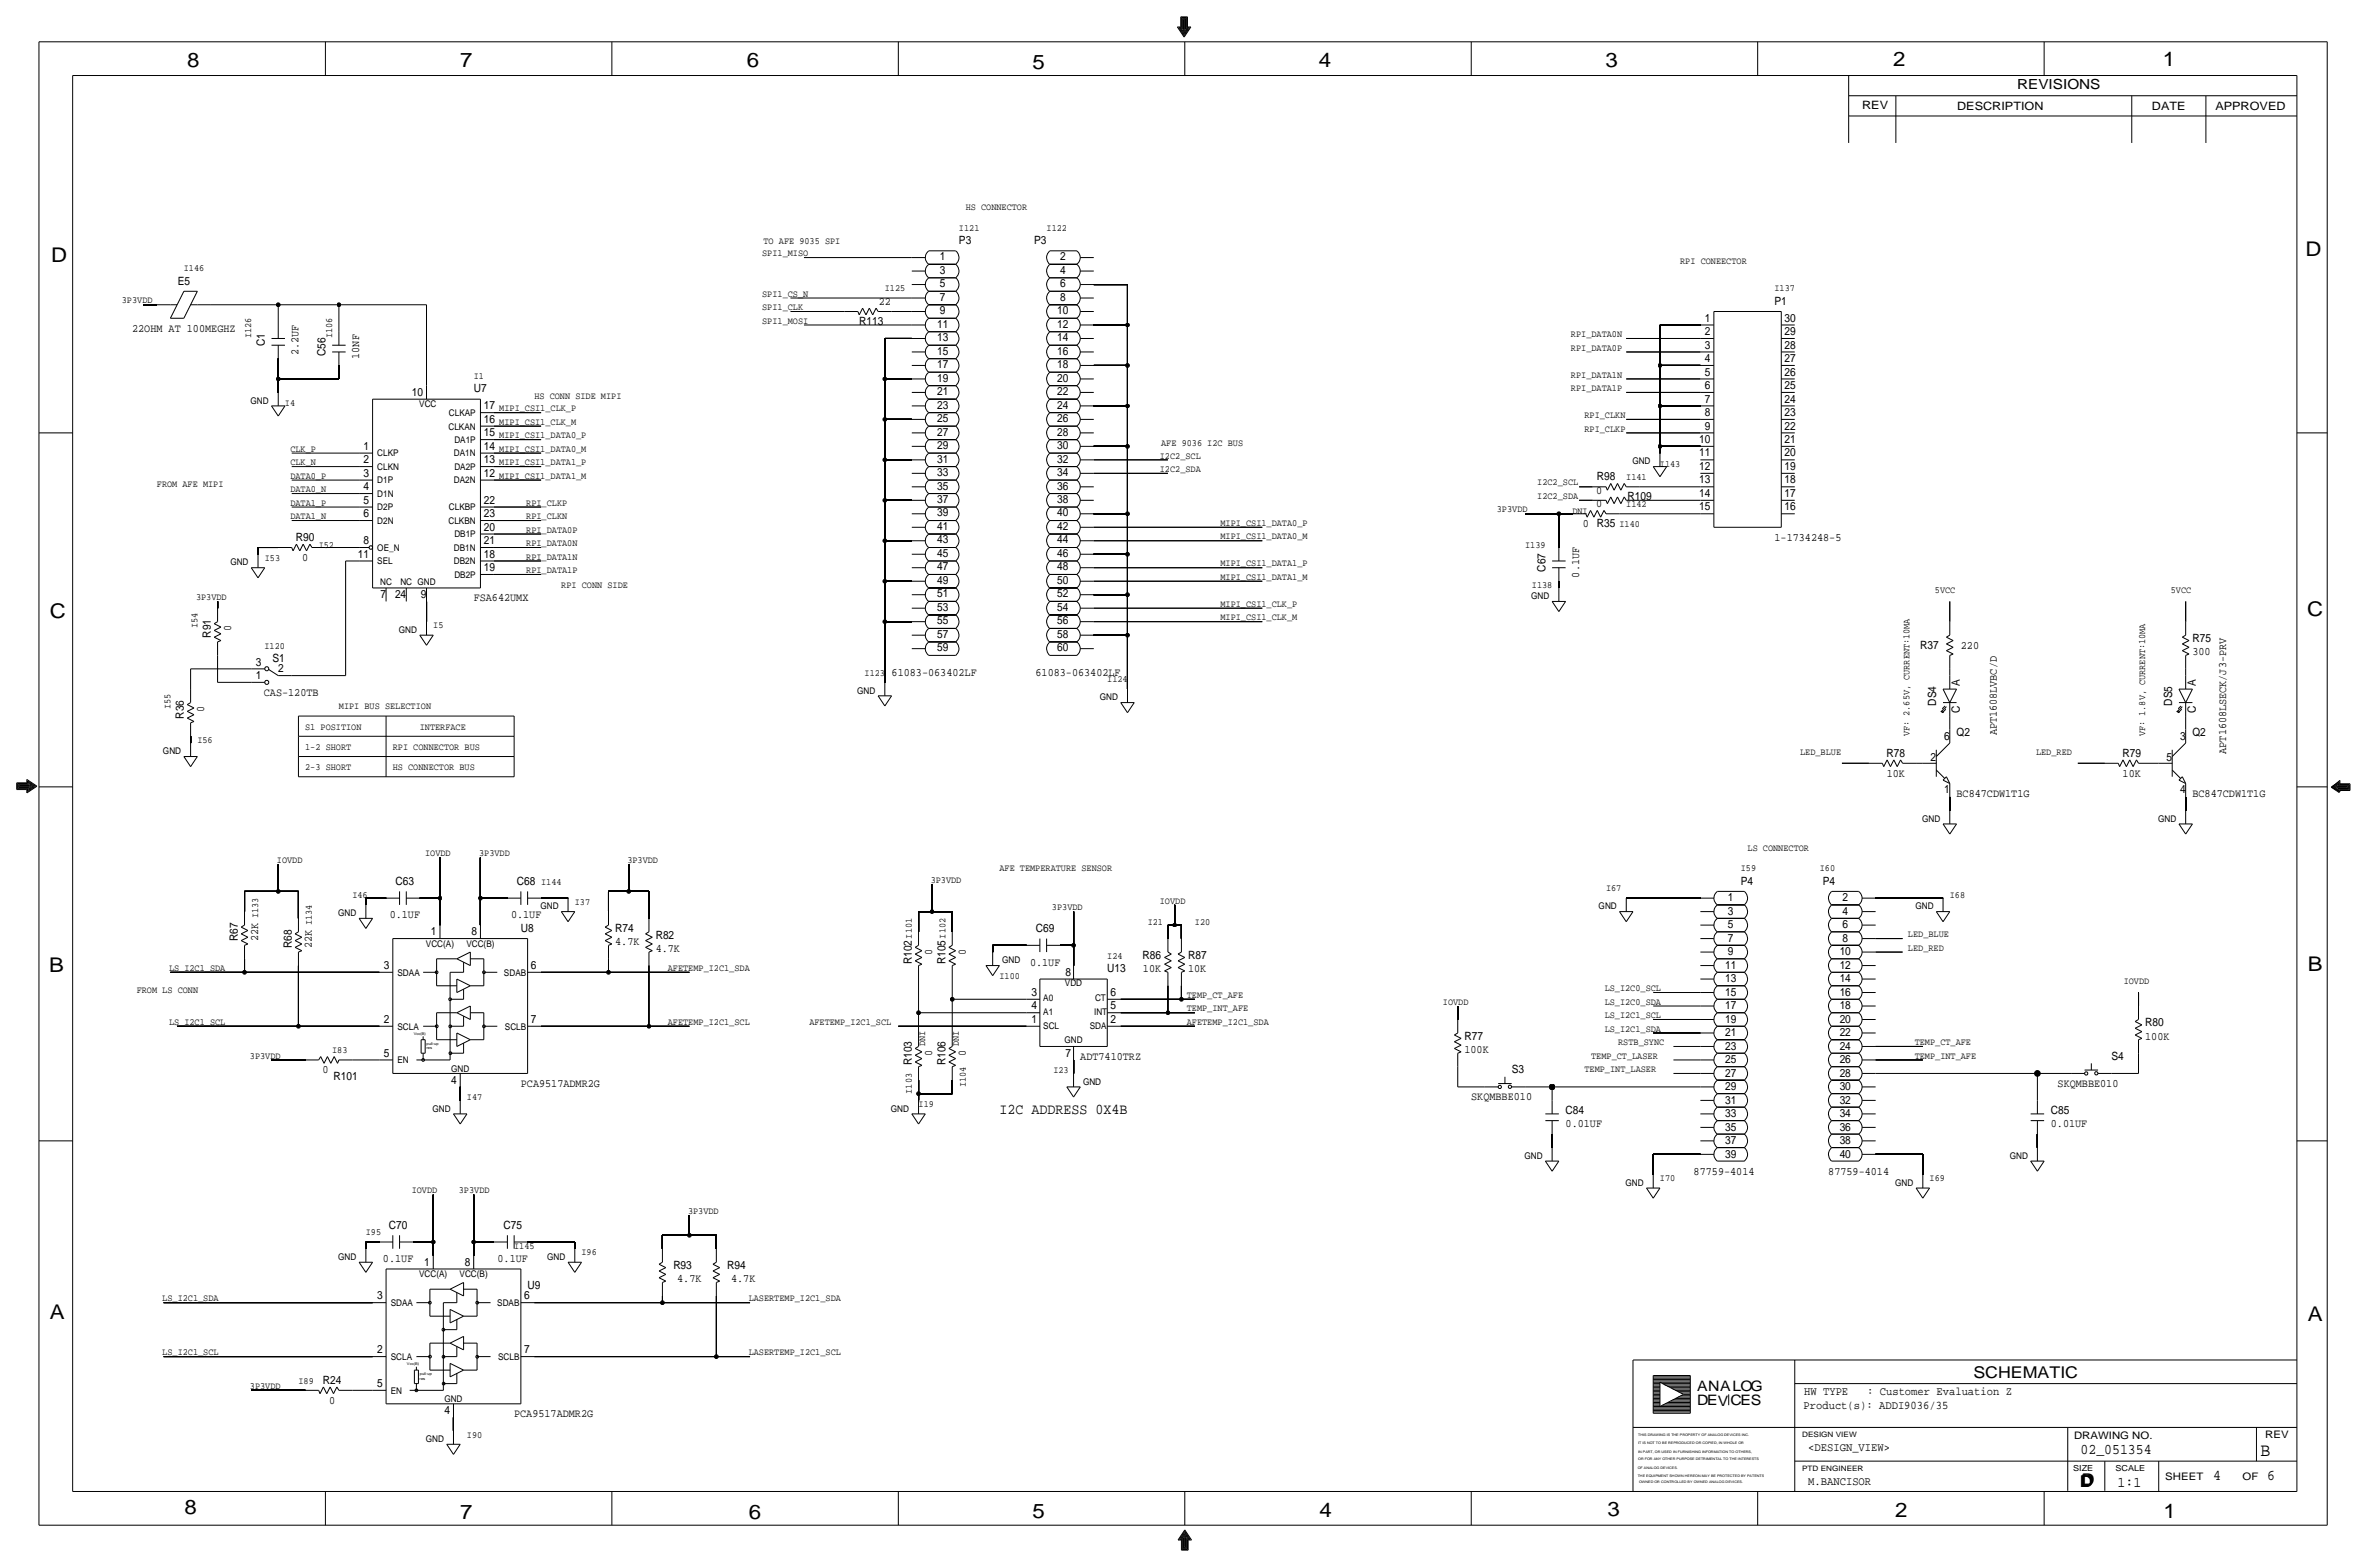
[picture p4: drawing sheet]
<svg xmlns="http://www.w3.org/2000/svg" width="892mm" height="590mm" viewBox="0 0 892 590" stroke-linecap="round" stroke-linejoin="round" font-family="sans-serif">
<defs><g id="words">
<g font-size="7.6">
<text x="70.6" y="25.4">8</text>
<text x="173.4" y="25.4">7</text>
<text x="281.4" y="25.1">6</text>
<text x="389.1" y="26.2">5</text>
<text x="497" y="25.4">4</text>
<text x="605" y="25.1">3</text>
<text x="713.4" y="24.9">2</text>
<text x="815" y="24.9">1</text>
<text x="19.3" y="98.8">D</text>
<text x="868.9" y="96.5">D</text>
<text x="18.7" y="232.7">C</text>
<text x="869.4" y="232.2">C</text>
<text x="869.6" y="365.8">B</text>
<text x="18.5" y="366">B</text>
<text x="18.7" y="496.8">A</text>
<text x="869.6" y="497.6">A</text>
<text x="69.5" y="570.5">8</text>
<text x="173.4" y="572.3">7</text>
<text x="282.1" y="572.3">6</text>
<text x="389.1" y="571.8">5</text>
<text x="497.3" y="571.5">4</text>
<text x="605.7" y="571.2">3</text>
<text x="714.2" y="571.5">2</text>
<text x="815.3" y="572">1</text>
</g>
<text font-size="7" x="851.9" y="548.4">B</text>
<g font-size="6.1">
<text x="743.7" y="518.9">SCHEMATIC</text>
<text x="783.8" y="560.3">D</text>
<text x="784.3" y="559.8">D</text>
</g>
<g font-size="5.6">
<text x="376.6" y="419.6">I2C ADDRESS 0X4B</text>
<text x="784" y="547.9">02_051354</text>
<text x="834.1" y="557.5">4</text>
<text x="854.4" y="557.5">6</text>
<text x="798" y="560.1">1:1</text>
</g>
<g font-size="5.4">
<text x="639.5" y="524.2">ANALOG</text>
<text x="639.5" y="529.3">DEVCES</text>
</g>
<text font-size="5.2" x="760.2" y="33.5">REVISIONS</text>
<g font-size="4.4">
<text x="679.9" y="525.5">HW TYPE</text>
<text x="703.6" y="525.5">: Customer Evaluation Z</text>
<text x="679.7" y="530.9">Product(s): ADDI9036/35</text>
<text x="681.4" y="546.6">&lt;DESIGN_VIEW&gt;</text>
<text x="681.4" y="559.3">M.BANCISOR</text>
</g>
<g font-size="4.3">
<text x="701.8" y="41.1">REV</text>
<text x="737.6" y="41.4">DESCRIPTION</text>
<text x="811" y="41.4">DATE</text>
<text x="834.8" y="41.4">APPROVED</text>
<text x="361.4" y="91.9">P3</text>
<text x="389.7" y="91.9">P3</text>
<text x="354.2" y="98">1</text>
<text x="399.5" y="98">2</text>
<text x="67" y="107.2">E5</text>
<text x="354.2" y="103.1">3</text>
<text x="399.5" y="103.1">4</text>
<text x="354.2" y="108.2">5</text>
<text x="354.2" y="113.3">7</text>
<text x="399.5" y="113.3">8</text>
<text x="399.5" y="108.2">6</text>
<text x="331.2" y="114.8">22</text>
<text x="354.2" y="118.4">9</text>
<text x="398.4" y="118.4">10</text>
<text x="668.7" y="114.8">P1</text>
<text x="49.8" y="125">22OHM AT 100MEGHZ</text>
<text x="323.8" y="122.4">R113</text>
<text x="353.1" y="123.4">11</text>
<text x="398.4" y="123.4">12</text>
<text x="642.5" y="121.2">1</text>
<text x="672.5" y="121.2">30</text>
<text x="99.8" y="130.5" transform="rotate(-90 99.8 130.5)">C1</text>
<text x="353.1" y="128.5">13</text>
<text x="398.4" y="128.5">14</text>
<text x="642.5" y="131.3">3</text>
<text x="642.5" y="126.2">2</text>
<text x="672.5" y="126.2">29</text>
<text x="672.5" y="131.3">28</text>
<text x="112.5" y="133.7" transform="rotate(-90 112.5 133.7)">2.2UF</text>
<text x="122.6" y="134.1" transform="rotate(-90 122.6 134.1)">C56</text>
<text x="135.3" y="135.1" transform="rotate(-90 135.3 135.1)">10NF</text>
<text x="353.1" y="133.6">15</text>
<text x="398.4" y="133.6">16</text>
<text x="642.5" y="136.4">4</text>
<text x="672.5" y="136.4">27</text>
<text x="353.1" y="138.7">17</text>
<text x="353.1" y="143.8">19</text>
<text x="398.4" y="143.8">20</text>
<text x="398.4" y="138.7">18</text>
<text x="642.5" y="141.5">5</text>
<text x="672.5" y="141.5">26</text>
<text x="155.2" y="149.1">10</text>
<text x="178.5" y="147.8">U7</text>
<text x="353.1" y="148.8">21</text>
<text x="398.4" y="148.8">22</text>
<text x="642.5" y="146.6">6</text>
<text x="672.5" y="146.6">25</text>
<text x="182.3" y="154.2">17</text>
<text x="353.1" y="153.9">23</text>
<text x="398.4" y="153.9">24</text>
<text x="642.5" y="151.6">7</text>
<text x="672.5" y="151.6">24</text>
<text x="182.3" y="159.3">16</text>
<text x="353.1" y="159">25</text>
<text x="398.4" y="159">26</text>
<text x="642.5" y="161.8">9</text>
<text x="642.5" y="156.7">8</text>
<text x="672.5" y="161.8">22</text>
<text x="672.5" y="156.7">23</text>
<text x="182.3" y="164.3">15</text>
<text x="353.1" y="164.1">27</text>
<text x="398.4" y="164.1">28</text>
<text x="640.4" y="166.9">10</text>
<text x="672.5" y="166.9">21</text>
<text x="137" y="169.4">1</text>
<text x="182.3" y="169.4">14</text>
<text x="353.1" y="169.2">29</text>
<text x="398.4" y="169.2">30</text>
<text x="640.4" y="172">11</text>
<text x="672.5" y="172">20</text>
<text x="137" y="174.5">2</text>
<text x="137" y="179.6">3</text>
<text x="182.3" y="179.6">12</text>
<text x="182.3" y="174.5">13</text>
<text x="353.1" y="174.2">31</text>
<text x="353.1" y="179.3">33</text>
<text x="398.4" y="179.3">34</text>
<text x="398.4" y="174.2">32</text>
<text x="640.4" y="177">12</text>
<text x="672.5" y="177">19</text>
<text x="137" y="184.7">4</text>
<text x="353.1" y="184.4">35</text>
<text x="398.4" y="184.4">36</text>
<text x="601.5" y="185.9">0</text>
<text x="601.7" y="180.8">R98</text>
<text x="640.4" y="182.1">13</text>
<text x="672.5" y="182.1">18</text>
<text x="137" y="189.7">5</text>
<text x="182.3" y="189.7">22</text>
<text x="353.1" y="189.5">37</text>
<text x="398.4" y="189.5">38</text>
<text x="601.5" y="191">0</text>
<text x="613.4" y="188.5">R109</text>
<text x="640.4" y="187.2">14</text>
<text x="672.5" y="187.2">17</text>
<text x="137" y="194.8">6</text>
<text x="182.3" y="194.8">23</text>
<text x="353.1" y="194.6">39</text>
<text x="398.4" y="194.6">40</text>
<text x="640.4" y="192.3">15</text>
<text x="672.5" y="192.3">16</text>
<text x="111.5" y="203.7">R90</text>
<text x="182.3" y="199.9">20</text>
<text x="353.1" y="199.6">41</text>
<text x="398.4" y="199.6">42</text>
<text x="596.5" y="198.6">0 R35</text>
<text x="668.7" y="203.7">1-1734248-5</text>
<text x="137" y="205">8</text>
<text x="182.3" y="205">21</text>
<text x="353.1" y="209.8">45</text>
<text x="353.1" y="204.7">43</text>
<text x="398.4" y="209.8">46</text>
<text x="398.4" y="204.7">44</text>
<text x="113.9" y="211.3">0</text>
<text x="134.9" y="210.1">11</text>
<text x="182.3" y="215.1">19</text>
<text x="182.3" y="210.1">18</text>
<text x="353.1" y="214.9">47</text>
<text x="398.4" y="214.9">48</text>
<text x="582.4" y="215.3" transform="rotate(-90 582.4 215.3)">C67</text>
<text x="353.1" y="220">49</text>
<text x="398.4" y="220">50</text>
<text x="595.1" y="217.6" transform="rotate(-90 595.1 217.6)">0.1UF</text>
<text x="143.4" y="225.3">7</text>
<text x="148.9" y="225.3">24</text>
<text x="158.6" y="225.3">9</text>
<text x="178.5" y="226.6">FSA642UMX</text>
<text x="353.1" y="225">51</text>
<text x="398.4" y="225">52</text>
<text x="353.1" y="230.1">53</text>
<text x="398.4" y="230.1">54</text>
<text x="87.1" y="237.9" transform="rotate(-90 87.1 237.9)">0</text>
<text x="353.1" y="235.2">55</text>
<text x="398.4" y="235.2">56</text>
<text x="79.5" y="240.2" transform="rotate(-90 79.5 240.2)">R91</text>
<text x="353.1" y="240.3">57</text>
<text x="353.1" y="245.4">59</text>
<text x="398.4" y="240.3">58</text>
<text x="398.4" y="245.4">60</text>
<text x="723.6" y="244.3">R37</text>
<text x="739" y="244.3">220</text>
<text x="826.2" y="241.8">R75</text>
<text x="96.4" y="250.7">3</text>
<text x="102.7" y="249.4">S1</text>
<text x="826.2" y="246.9">300</text>
<text x="96.4" y="255.8">1</text>
<text x="104.8" y="253.2">2</text>
<text x="336" y="254.5">61083-063402LF</text>
<text x="390.2" y="254.5">61083-063402LF</text>
<text x="99.5" y="262.1">CAS-120TB</text>
<text x="738.6" y="258.3" transform="rotate(-90 738.6 258.3)">A</text>
<text x="827.5" y="258.3" transform="rotate(-90 827.5 258.3)">A</text>
<text x="76.9" y="268.4" transform="rotate(-90 76.9 268.4)">0</text>
<text x="729.7" y="265.8" transform="rotate(-90 729.7 265.8)">DS4</text>
<text x="738.6" y="268.7" transform="rotate(-90 738.6 268.7)">C</text>
<text x="818.6" y="265.8" transform="rotate(-90 818.6 265.8)">DS5</text>
<text x="827.5" y="268.7" transform="rotate(-90 827.5 268.7)">C</text>
<text x="69.3" y="270.7" transform="rotate(-90 69.3 270.7)">R36</text>
<text x="732.6" y="278.9">6</text>
<text x="737.3" y="277.4">Q2</text>
<text x="752.6" y="277" transform="rotate(-90 752.6 277)">APT1608LVBC/D</text>
<text x="821.5" y="278.9">3</text>
<text x="826.2" y="277.4">Q2</text>
<text x="710.9" y="285">R78</text>
<text x="727.6" y="286.5">2</text>
<text x="799.8" y="285">R79</text>
<text x="816.5" y="286.5">5</text>
<text x="838.9" y="283.9" transform="rotate(-90 838.9 283.9)">APT1608LSECK/J3-PRV</text>
<text x="711" y="292.6">10K</text>
<text x="799.9" y="292.6">10K</text>
<text x="732.6" y="298.7">1</text>
<text x="821.5" y="298.7">4</text>
<text x="737.3" y="300.2">BC847CDW1T1G</text>
<text x="826.2" y="300.2">BC847CDW1T1G</text>
<text x="149.1" y="333.2">C63</text>
<text x="194.8" y="333.2">C68</text>
<text x="656" y="333.2">P4</text>
<text x="686.9" y="333.2">P4</text>
<text x="651.2" y="339.6">1</text>
<text x="694.3" y="339.6">2</text>
<text x="146.9" y="345.9">0.1UF</text>
<text x="192.6" y="345.9">0.1UF</text>
<text x="651.2" y="344.7">3</text>
<text x="694.3" y="344.7">4</text>
<text x="162.4" y="352.3">1</text>
<text x="177.7" y="352.3">8</text>
<text x="196.3" y="351">U8</text>
<text x="231.9" y="351">R74</text>
<text x="247.1" y="353.6">R82</text>
<text x="390.4" y="351">C69</text>
<text x="651.2" y="349.8">5</text>
<text x="694.3" y="349.8">6</text>
<text x="89.6" y="354.5" transform="rotate(-90 89.6 354.5)">R67</text>
<text x="97.2" y="354.5" transform="rotate(-90 97.2 354.5)">22K</text>
<text x="109.9" y="357.1" transform="rotate(-90 109.9 357.1)">R68</text>
<text x="117.6" y="357" transform="rotate(-90 117.6 357)">22K</text>
<text x="231.9" y="356.1">4.7K</text>
<text x="247.1" y="358.6">4.7K</text>
<text x="351.2" y="359.8" transform="rotate(-90 351.2 359.8)">0</text>
<text x="363.9" y="359.8" transform="rotate(-90 363.9 359.8)">0</text>
<text x="651.2" y="359.9">9</text>
<text x="651.2" y="354.8">7</text>
<text x="693.3" y="359.9">10</text>
<text x="694.3" y="354.8">8</text>
<text x="144.6" y="365">3</text>
<text x="200.1" y="365">6</text>
<text x="343.6" y="363.2" transform="rotate(-90 343.6 363.2)">R102</text>
<text x="356.3" y="363.2" transform="rotate(-90 356.3 363.2)">R105</text>
<text x="388.2" y="363.7">0.1UF</text>
<text x="430.6" y="361.2">R86</text>
<text x="447.8" y="361.2">R87</text>
<text x="650.1" y="364.9">11</text>
<text x="693.3" y="364.9">12</text>
<text x="401.5" y="367.5">8</text>
<text x="417.3" y="366.3">U13</text>
<text x="430.7" y="366.3">10K</text>
<text x="447.8" y="366.3">10K</text>
<text x="650.1" y="370.1">13</text>
<text x="693.3" y="370.1">14</text>
<text x="388.8" y="375.2">3</text>
<text x="418.5" y="375.2">6</text>
<text x="650.1" y="375.2">15</text>
<text x="693.3" y="375.2">16</text>
<text x="388.8" y="380.2">4</text>
<text x="418.5" y="380.2">5</text>
<text x="650.1" y="380.2">17</text>
<text x="693.3" y="380.2">18</text>
<text x="144.6" y="385.3">2</text>
<text x="200.1" y="385.3">7</text>
<text x="388.8" y="385.3">1</text>
<text x="418.5" y="385.3">2</text>
<text x="650.1" y="385.3">19</text>
<text x="693.3" y="385.3">20</text>
<text x="808.4" y="386.6">R80</text>
<text x="551.9" y="391.7">R77</text>
<text x="650.1" y="390.4">21</text>
<text x="650.1" y="395.5">23</text>
<text x="693.3" y="395.5">24</text>
<text x="693.3" y="390.4">22</text>
<text x="808.4" y="391.7">100K</text>
<text x="144.6" y="398">5</text>
<text x="343.6" y="401.3" transform="rotate(-90 343.6 401.3)">R103</text>
<text x="351.2" y="397.9" transform="rotate(-90 351.2 397.9)">0</text>
<text x="356.3" y="401.3" transform="rotate(-90 356.3 401.3)">R106</text>
<text x="363.9" y="397.9" transform="rotate(-90 363.9 397.9)">0</text>
<text x="401.5" y="398">7</text>
<text x="407.1" y="399.3">ADT7410TRZ</text>
<text x="551.9" y="396.7">100K</text>
<text x="650.1" y="400.6">25</text>
<text x="693.3" y="400.6">26</text>
<text x="795.7" y="399.3">S4</text>
<text x="121.5" y="404.4">0</text>
<text x="125.7" y="406.9">R101</text>
<text x="569.7" y="404.4">S3</text>
<text x="650.1" y="405.6">27</text>
<text x="693.3" y="405.6">28</text>
<text x="170" y="408.2">4</text>
<text x="196.3" y="409.4">PCA9517ADMR2G</text>
<text x="650.1" y="410.7">29</text>
<text x="693.3" y="410.7">30</text>
<text x="775.4" y="409.4">SKQMBBE010</text>
<text x="554.4" y="414.5">SKQMBBE010</text>
<text x="590" y="419.6">C84</text>
<text x="650.1" y="415.8">31</text>
<text x="693.3" y="415.8">32</text>
<text x="772.9" y="419.6">C85</text>
<text x="590" y="424.7">0.01UF</text>
<text x="650.1" y="420.9">33</text>
<text x="650.1" y="426">35</text>
<text x="693.3" y="426">36</text>
<text x="693.3" y="420.9">34</text>
<text x="772.9" y="424.7">0.01UF</text>
<text x="650.1" y="431">37</text>
<text x="693.3" y="431">38</text>
<text x="650.1" y="436.1">39</text>
<text x="693.3" y="436.1">40</text>
<text x="638.3" y="442.5">87759-4014</text>
<text x="689" y="442.5">87759-4014</text>
<text x="146.6" y="462.8">C70</text>
<text x="189.7" y="462.8">C75</text>
<text x="144.3" y="475.5">0.1UF</text>
<text x="159.9" y="476.8">1</text>
<text x="175.1" y="476.8">8</text>
<text x="187.5" y="475.5">0.1UF</text>
<text x="253.7" y="478">R93</text>
<text x="274.1" y="478">R94</text>
<text x="198.8" y="485.6">U9</text>
<text x="255.2" y="483.1">4.7K</text>
<text x="275.5" y="483.1">4.7K</text>
<text x="142.1" y="489.5">3</text>
<text x="197.6" y="489.5">6</text>
<text x="142.1" y="509.8">2</text>
<text x="197.6" y="509.8">7</text>
<text x="121.7" y="521.2">R24</text>
<text x="142.1" y="522.5">5</text>
<text x="124" y="528.8">0</text>
<text x="167.5" y="532.6">4</text>
<text x="193.8" y="533.9">PCA9517ADMR2G</text>
</g>
<g font-size="3.9">
<text x="781.6" y="542.1">DRAWING NO.</text>
<text x="853.6" y="541.8">REV</text>
<text x="816" y="557.4">SHEET</text>
<text x="845.1" y="557.5">OF</text>
</g>
<g font-size="3.6">
<text x="363.9" y="79.2">HS CONNECTOR</text>
<text x="361.4" y="86.9">I121</text>
<text x="394.4" y="86.9">I122</text>
<text x="287.7" y="91.9">TO AFE 9035 SPI</text>
<text x="287.2" y="96.5">SPI1_MISO</text>
<text x="633.2" y="99.6">RPI CONEECTOR</text>
<text x="69.3" y="102.1">I146</text>
<text x="287.2" y="111.8">SPI1_CS_N</text>
<text x="333.5" y="109.7">I125</text>
<text x="668.7" y="109.7">I137</text>
<text x="45.9" y="114.3">3P3VDD</text>
<text x="287.2" y="116.8">SPI1_CLK</text>
<text x="287.2" y="121.9">SPI1_MOSI</text>
<text x="94.7" y="127.5" transform="rotate(-90 94.7 127.5)">I126</text>
<text x="125.2" y="127.5" transform="rotate(-90 125.2 127.5)">I106</text>
<text x="592" y="127">RPI_DATA0N</text>
<text x="592" y="132.1">RPI_DATA0P</text>
<text x="178.5" y="142.7">I1</text>
<text x="592" y="142.2">RPI_DATA1N</text>
<text x="592" y="147.3">RPI_DATA1P</text>
<text x="107.4" y="152.9">I4</text>
<text x="188.2" y="154.9">MIPI_CSI1_CLK_P</text>
<text x="201.4" y="150.4">HS CONN SIDE MIPI</text>
<text x="188.2" y="160">MIPI_CSI1_CLK_M</text>
<text x="597.1" y="157.5">RPI_CLKN</text>
<text x="188.2" y="165.1">MIPI_CSI1_DATA0_P</text>
<text x="597.1" y="162.6">RPI_CLKP</text>
<text x="109.4" y="170.2">CLK_P</text>
<text x="188.2" y="170.2">MIPI_CSI1_DATA0_M</text>
<text x="437.1" y="172.7">I2C2_SCL</text>
<text x="437.6" y="168.1">AFE 9036 I2C BUS</text>
<text x="109.4" y="175.3">CLK_N</text>
<text x="188.2" y="175.3">MIPI_CSI1_DATA1_P</text>
<text x="437.1" y="177.8">I2C2_SDA</text>
<text x="625.6" y="175.8">I143</text>
<text x="59.1" y="183.4">FROM AFE MIPI</text>
<text x="109.4" y="185.4">DATA0_N</text>
<text x="109.4" y="180.3">DATA0_P</text>
<text x="188.2" y="180.3">MIPI_CSI1_DATA1_M</text>
<text x="579.3" y="182.9">I2C2_SCL</text>
<text x="612.9" y="180.8">I141</text>
<text x="109.4" y="190.5">DATA1_P</text>
<text x="198.3" y="190.5">RPI_CLKP</text>
<text x="579.3" y="188">I2C2_SDA</text>
<text x="612.9" y="191">I142</text>
<text x="109.4" y="195.6">DATA1_N</text>
<text x="198.3" y="195.6">RPI_CLKN</text>
<text x="564.1" y="193">3P3VDD</text>
<text x="592.5" y="193.5">DNI</text>
<text x="198.3" y="200.7">RPI_DATA0P</text>
<text x="459.9" y="198.1">MIPI_CSI1_DATA0_P</text>
<text x="459.9" y="203.2">MIPI_CSI1_DATA0_M</text>
<text x="610.3" y="198.6">I140</text>
<text x="120.1" y="206.2">I52</text>
<text x="198.3" y="205.7">RPI_DATA0N</text>
<text x="574.8" y="206.2">I139</text>
<text x="99.8" y="211.3">I53</text>
<text x="198.3" y="210.8">RPI_DATA1N</text>
<text x="198.3" y="215.9">RPI_DATA1P</text>
<text x="459.9" y="213.4">MIPI_CSI1_DATA1_P</text>
<text x="211.5" y="221.5">RPI CONN SIDE</text>
<text x="459.9" y="218.4">MIPI_CSI1_DATA1_M</text>
<text x="577.3" y="221.5">I138</text>
<text x="73.9" y="226.1">3P3VDD</text>
<text x="729.2" y="223.5">5VCC</text>
<text x="818.1" y="223.5">5VCC</text>
<text x="459.9" y="228.6">MIPI_CSI1_CLK_P</text>
<text x="459.9" y="233.7">MIPI_CSI1_CLK_M</text>
<text x="74.4" y="236.7" transform="rotate(-90 74.4 236.7)">I54</text>
<text x="163.3" y="236.7">I5</text>
<text x="99.7" y="244.3">I120</text>
<text x="325.8" y="254.5">I123</text>
<text x="417.3" y="257">I124</text>
<text x="64.2" y="267.2" transform="rotate(-90 64.2 267.2)">I55</text>
<text x="127.7" y="267.2">MIPI BUS SELECTION</text>
<text x="115" y="274.8">S1 POSITION</text>
<text x="158.2" y="274.8">INTERFACE</text>
<text x="74.4" y="279.9">I56</text>
<text x="719.5" y="277.4" transform="rotate(-90 719.5 277.4)">VF: 2.65V, CURRENT:10MA</text>
<text x="808.4" y="277.4" transform="rotate(-90 808.4 277.4)">VF: 1.8V, CURRENT:10MA</text>
<text x="115" y="282.4">1-2 SHORT</text>
<text x="148" y="282.4">RPI CONNECTOR BUS</text>
<text x="678.4" y="284.5">LED_BLUE</text>
<text x="767.3" y="284.5">LED_RED</text>
<text x="115" y="290.1">2-3 SHORT</text>
<text x="148" y="290.1">HS CONNECTOR BUS</text>
<text x="160.2" y="322.6">IOVDD</text>
<text x="180.5" y="322.6">3P3VDD</text>
<text x="658.6" y="320.5">LS CONNECTOR</text>
<text x="104.3" y="325.1">IOVDD</text>
<text x="236.4" y="325.1">3P3VDD</text>
<text x="376.6" y="328.2">AFE TEMPERATURE SENSOR</text>
<text x="656" y="328.2">I59</text>
<text x="685.8" y="328.2">I60</text>
<text x="203.9" y="333.2">I144</text>
<text x="350.7" y="332.7">3P3VDD</text>
<text x="605.2" y="335.8">I67</text>
<text x="132.8" y="338.3">I46</text>
<text x="216.6" y="340.9">I37</text>
<text x="437.1" y="340.4">IOVDD</text>
<text x="734.8" y="338.3">I68</text>
<text x="97.2" y="345.9" transform="rotate(-90 97.2 345.9)">I133</text>
<text x="396.4" y="342.9">3P3VDD</text>
<text x="117.6" y="348.5" transform="rotate(-90 117.6 348.5)">I134</text>
<text x="343.6" y="353.6" transform="rotate(-90 343.6 353.6)">I101</text>
<text x="356.3" y="353.6" transform="rotate(-90 356.3 353.6)">I102</text>
<text x="432.5" y="348.5">I21</text>
<text x="450.3" y="348.5">I20</text>
<text x="719" y="353.1">LED_BLUE</text>
<text x="719" y="358.1">LED_RED</text>
<text x="63.7" y="365.8">LS_I2C1_SDA</text>
<text x="251.7" y="365.8">AFETEMP_I2C1_SDA</text>
<text x="417.3" y="361.2">I24</text>
<text x="376.6" y="368.8">I100</text>
<text x="800.3" y="370.8">IOVDD</text>
<text x="51.5" y="373.9">FROM LS CONN</text>
<text x="447.2" y="375.9">TEMP_CT_AFE</text>
<text x="604.7" y="373.4">LS_I2C0_SCL</text>
<text x="447.2" y="381">TEMP_INT_AFE</text>
<text x="543.8" y="378.5">IOVDD</text>
<text x="604.7" y="378.5">LS_I2C0_SDA</text>
<text x="604.7" y="383.5">LS_I2C1_SCL</text>
<text x="63.7" y="386.1">LS_I2C1_SCL</text>
<text x="251.7" y="386.1">AFETEMP_I2C1_SCL</text>
<text x="305" y="386.1">AFETEMP_I2C1_SCL</text>
<text x="447.2" y="386.1">AFETEMP_I2C1_SDA</text>
<text x="604.7" y="388.6">LS_I2C1_SDA</text>
<text x="348.7" y="394.2" transform="rotate(-90 348.7 394.2)">DNI</text>
<text x="361.4" y="394.2" transform="rotate(-90 361.4 394.2)">DNI</text>
<text x="609.8" y="393.7">RSTB_SYNC</text>
<text x="721.6" y="393.7">TEMP_CT_AFE</text>
<text x="94.2" y="398.8">3P3VDD</text>
<text x="125.2" y="396.7">I83</text>
<text x="599.6" y="398.8">TEMP_CT_LASER</text>
<text x="721.6" y="398.8">TEMP_INT_AFE</text>
<text x="397" y="404.4">I23</text>
<text x="597.1" y="403.9">TEMP_INT_LASER</text>
<text x="343.6" y="412" transform="rotate(-90 343.6 412)">I103</text>
<text x="363.9" y="409.4" transform="rotate(-90 363.9 409.4)">I104</text>
<text x="176" y="414.5">I47</text>
<text x="346.2" y="417.1">I19</text>
<text x="155.1" y="449.6">IOVDD</text>
<text x="172.9" y="449.6">3P3VDD</text>
<text x="625.6" y="445">I70</text>
<text x="727.2" y="445">I69</text>
<text x="259.3" y="457.2">3P3VDD</text>
<text x="137.9" y="465.3">I95</text>
<text x="193.8" y="470.4">I145</text>
<text x="219.2" y="472.9">I96</text>
<text x="61.2" y="490.2">LS_I2C1_SDA</text>
<text x="282.1" y="490.2">LASERTEMP_I2C1_SDA</text>
<text x="61.2" y="510.5">LS_I2C1_SCL</text>
<text x="282.1" y="510.5">LASERTEMP_I2C1_SCL</text>
<text x="112.5" y="521.2">I89</text>
<text x="94.2" y="523.2">3P3VDD</text>
<text x="176" y="541.5">I90</text>
</g>
<g font-size="3.5">
<text x="94.4" y="152">GND</text>
<text x="158" y="153.4">VCC</text>
<text x="169" y="161.8">CLKAN</text>
<text x="169.2" y="156.7">CLKAP</text>
<text x="171.2" y="166.9">DA1P</text>
<text x="142.2" y="172">CLKP</text>
<text x="171" y="172">DA1N</text>
<text x="142.2" y="177">CLKN</text>
<text x="171.2" y="177">DA2P</text>
<text x="615.1" y="174.9">GND</text>
<text x="142.2" y="182.1">D1P</text>
<text x="171" y="182.1">DA2N</text>
<text x="142.2" y="187.2">D1N</text>
<text x="142.2" y="197.4">D2N</text>
<text x="142.2" y="192.3">D2P</text>
<text x="169" y="197.4">CLKBN</text>
<text x="169.2" y="192.3">CLKBP</text>
<text x="171.2" y="202.4">DB1P</text>
<text x="142.2" y="207.5">OE_N</text>
<text x="171" y="207.5">DB1N</text>
<text x="86.8" y="213">GND</text>
<text x="142.2" y="212.6">SEL</text>
<text x="171" y="212.6">DB2N</text>
<text x="143.3" y="220.5">NC</text>
<text x="150.9" y="220.5">NC GND</text>
<text x="171.2" y="217.7">DB2P</text>
<text x="577" y="225.7">GND</text>
<text x="150.3" y="238.4">GND</text>
<text x="323" y="261.3">GND</text>
<text x="414.5" y="263.8">GND</text>
<text x="61.4" y="284.1">GND</text>
<text x="724.4" y="309.5">GND</text>
<text x="813.3" y="309.5">GND</text>
<text x="127.5" y="345.1">GND</text>
<text x="203.7" y="342.5">GND</text>
<text x="602.4" y="342.5">GND</text>
<text x="721.8" y="342.5">GND</text>
<text x="160.5" y="356.6">VCC(A)</text>
<text x="175.7" y="356.6">VCC(B)</text>
<text x="377.6" y="362.9">GND</text>
<text x="149.8" y="367.5">SDAA</text>
<text x="189.9" y="367.5">SDAB</text>
<text x="401.3" y="371.6">VDD</text>
<text x="393.1" y="377.2">A0</text>
<text x="412.7" y="377.2">CT</text>
<text x="393.1" y="382.3">A1</text>
<text x="412.3" y="382.3">INT</text>
<text x="149.8" y="387.9">SCLA</text>
<text x="190.3" y="387.9">SCLB</text>
<text x="393.1" y="387.6">SCL</text>
<text x="410.7" y="387.6">SDA</text>
<text x="401.1" y="392.9">GND</text>
<text x="149.8" y="400.6">EN</text>
<text x="170" y="403.9">GND</text>
<text x="408.1" y="408.6">GND</text>
<text x="163" y="418.7">GND</text>
<text x="335.7" y="418.7">GND</text>
<text x="574.5" y="436.5">GND</text>
<text x="757.4" y="436.5">GND</text>
<text x="612.6" y="446.7">GND</text>
<text x="714.2" y="446.7">GND</text>
<text x="127.5" y="474.6">GND</text>
<text x="206.2" y="474.6">GND</text>
<text x="158" y="481.1">VCC(A)</text>
<text x="173.2" y="481.1">VCC(B)</text>
<text x="147.3" y="492">SDAA</text>
<text x="187.4" y="492">SDAB</text>
<text x="147.3" y="512.3">SCLA</text>
<text x="187.7" y="512.3">SCLB</text>
<text x="147.3" y="525">EN</text>
<text x="167.5" y="528.3">GND</text>
<text x="160.5" y="543.2">GND</text>
</g>
<g font-size="3.1">
<text x="781.3" y="554">SIZE</text>
<text x="797.3" y="554">SCALE</text>
</g>
<g font-size="2.8">
<text x="679.1" y="541.3">DESIGN VIEW</text>
<text x="679.1" y="554">PTD ENGINEER</text>
</g>
<g font-size="1.4">
<text x="155.9" y="389.8">Vcc(B)</text>
<text x="160.7" y="395.3">res</text>
<text x="160.7" y="393.5">pull-up</text>
<text x="153.4" y="514.3">Vcc(B)</text>
<text x="158.1" y="519.8">res</text>
<text x="158.2" y="518">pull-up</text>
</g>
<g font-size="1.3">
<text x="617.3" y="541.1">THIS DRAWING IS THE PROPERTY OF ANALOG DEVICES INC.</text>
<text x="617.3" y="543.9">IT IS NOT TO BE REPRODUCED OR COPIED, IN WHOLE OR</text>
<text x="617.3" y="547.2">IN PART, OR USED IN FURNISHING INFORMATION TO OTHERS,</text>
<text x="617.3" y="550">OR FOR ANY OTHER PURPOSE DETRIMENTAL TO THE INTERESTS</text>
<text x="617.2" y="556.3">THE EQUIPMENT SHOWN HEREON MAY BE PROTECTED BY PATENTS</text>
<text x="617.2" y="553.2">OF ANALOG DEVICES.</text>
<text x="617.7" y="558.8">OWNED OR CONTROLLED BY OWNED ANALOG DEVICES.</text>
</g>
</g></defs>
<!-- layer: Nets -->
<g fill="none" stroke="#000" stroke-width=".38">
<path d="M303 97h40.6zM54.1 114.8h5zM79.5 114.8h25.4zM104.9 114.8v7.6zM104.9 114.8h22.8zM127.7 114.8v10.2zM127.7 114.8h33zM160.7 114.8v30.5zM297.9 117.3h20.3zM297.9 112.3h45.7zM336 117.3h7.6zM412.2 107.2h12.7z"/>
<path d="M424.9 107.2v15.2zM104.9 135.1v7.6zM127.7 137.7v5zM303 122.4h40.6zM333.5 127.5h10.1zM333.5 127.5v15.2zM412.2 122.4h12.7zM412.2 137.7h12.7zM424.9 122.4v15.3zM424.9 137.7v15.2zM612.9 127.5h27.9zM612.9 132.6h27.9z"/>
<path d="M625.6 122.4h15.2zM625.6 122.4v15.3zM625.6 137.7h15.2zM625.6 137.7v15.2zM104.9 142.7v5.1zM104.9 142.7h22.8zM186.1 155.4h17.8zM333.5 142.7h10.1zM333.5 158h10.1zM333.5 142.7v15.3zM333.5 158v15.2zM412.2 152.9h12.7z"/>
<path d="M424.9 152.9v15.2zM612.9 142.7h27.9zM612.9 147.8h27.9zM612.9 158h27.9zM625.6 152.9v15.2zM625.6 152.9h15.2zM109.9 175.8h25.4zM109.9 170.7h25.4zM186.1 165.6h17.8zM186.1 170.7h17.8zM186.1 175.8h17.8zM186.1 160.5h17.8z"/>
<path d="M333.5 173.2h10.1zM333.5 173.2v15.3zM412.2 168.1h12.7zM412.2 173.2h27.9zM412.2 178.3h27.9zM424.9 168.1v25.4zM612.9 163.1h27.9zM625.6 168.1v2.6zM625.6 168.1h15.2zM109.9 185.9h25.4zM109.9 180.8h25.4zM109.9 196.1h25.4z"/>
<path d="M109.9 191h25.4zM186.1 191h17.8zM186.1 196.1h17.8zM186.1 180.8h17.8zM333.5 188.5h10.1zM333.5 188.5v15.2zM412.2 193.5h12.7zM412.2 198.6h63.5zM424.9 193.5v15.3zM574.8 193.5h12.7zM587.5 193.5v12.7zM587.5 193.5h5z"/>
<path d="M595.1 183.4h5.1zM595.1 188.5h5.1zM610.3 193.5h30.5zM617.9 183.4h22.9zM617.9 188.5h22.9zM97.2 206.2v2.6zM97.2 206.2h7.7zM122.6 206.2h12.7zM130.3 211.3h5zM130.3 211.3v43.2zM186.1 211.3h17.8zM186.1 216.4h17.8z"/>
<path d="M186.1 206.2h17.8zM186.1 201.2h17.8zM333.5 218.9v15.3zM333.5 218.9h10.1zM333.5 203.7v15.2zM333.5 203.7h10.1zM412.2 208.8h12.7zM412.2 203.7h63.5zM412.2 213.9h63.5zM412.2 218.9h63.5zM424.9 208.8v15.2zM587.5 218.9v2.6z"/>
<path d="M82 226.6v2.5zM160.7 226.6v7.6zM333.5 234.2v22.8zM333.5 234.2h10.1zM412.2 239.3h12.7zM412.2 224h12.7zM412.2 229.1h63.5zM412.2 234.2h63.5zM424.9 239.3v20.3zM424.9 224v15.3zM734.8 226.6v7.6zM823.7 226.6v7.6z"/>
<path d="M71.8 252v7.6zM71.8 252h22.9zM82 246.9v10.1zM82 257h12.7zM109.9 254.5h20.4zM734.8 252v2.5zM823.7 252v2.5zM71.8 277.4v2.5zM112.5 269.7h33zM112.5 277.4v7.6zM112.5 269.7v7.7zM112.5 277.4h81.3z"/>
<path d="M145.5 269.7v22.9zM145.5 269.7h48.3zM193.8 269.7v7.7zM193.8 277.4v7.6zM734.8 269.7v5.1zM823.7 269.7v5.1zM112.5 292.6h33zM112.5 285v7.6zM112.5 285h81.3zM145.5 292.6h48.3zM193.8 285v7.6zM694.1 287.5h10.2z"/>
<path d="M722.1 287.5h2.5zM783 287.5h10.2zM811 287.5h2.5zM734.8 300.2v5.1zM823.7 300.2v5.1zM92.2 335.8v7.6zM92.2 335.8h12.7zM104.9 325.6v10.2zM104.9 335.8h7.6zM112.5 335.8v10.1zM137.9 338.3v2.6zM137.9 338.3h7.6z"/>
<path d="M158.2 338.3h7.6zM165.8 338.3v10.2zM165.8 323.1v15.2zM181.1 338.3v10.2zM181.1 338.3h10.1zM181.1 323.1v15.2zM203.9 338.3h10.2zM229.3 335.8v7.6zM229.3 335.8h7.6zM236.9 325.6v10.2zM236.9 335.8h7.7zM244.6 335.8v10.1z"/>
<path d="M351.2 333.2v10.2zM612.9 338.3h27.9zM706.8 338.3h25.4zM346.2 343.4v7.6zM346.2 343.4h5zM351.2 343.4h7.7zM358.9 343.4v7.6zM374.1 356.1v2.5zM374.1 356.1h12.7zM399.5 356.1h5.1zM404.6 356.1v7.6zM404.6 343.4v12.7z"/>
<path d="M440.1 348.5v5.1zM440.1 348.5h2.6zM442.7 348.5h2.5zM442.7 340.9v7.6zM445.2 348.5v5.1zM706.8 353.6h10.2zM706.8 358.6h10.2zM64.2 366.3h28zM92.2 361.2v5.1zM92.2 366.3h50.8zM112.5 363.7v22.9zM203.9 366.3h25.4z"/>
<path d="M229.3 361.2v5.1zM229.3 366.3h30.5zM244.6 363.7v22.9zM346.2 368.8v12.7zM358.9 376.4v12.7zM358.9 368.8v7.6zM358.9 376.4h27.9zM422.4 376.4h22.8zM440.1 371.3v10.2zM445.2 376.4h5.1zM445.2 371.3v5.1zM549.4 379v5z"/>
<path d="M623 379h17.8zM623 373.9h17.8zM805.9 373.9v5.1zM66.8 386.6h45.7zM102.3 399.3h12.7zM112.5 386.6h30.5zM132.8 399.3h10.2zM203.9 386.6h40.7zM244.6 386.6h15.2zM338.5 386.6h48.3zM346.2 381.5v7.6zM346.2 381.5h40.6z"/>
<path d="M404.6 399.3v5.1zM422.4 386.6h27.9zM422.4 381.5h17.7zM440.1 381.5h10.2zM623 389.1h17.8zM623 384h17.8zM630.6 399.3h10.2zM630.6 394.2h10.2zM706.8 399.3h17.8zM706.8 394.2h17.8zM805.9 396.7v7.7zM173.4 409.4v5.1z"/>
<path d="M346.2 412v2.5zM346.2 406.9v5.1zM346.2 412h12.7zM358.9 406.9v5.1zM549.4 409.4h10.1zM549.4 401.8v7.6zM574.8 409.4h10.1zM584.9 409.4v5.1zM584.9 409.4h55.9zM630.6 404.4h10.2zM706.8 404.4h61zM767.8 404.4v10.1z"/>
<path d="M767.8 404.4h12.7zM795.7 404.4h10.2zM584.9 427.2v5.1zM623 434.8v7.7zM623 434.8h17.8zM706.8 434.8h17.8zM724.6 434.8v7.7zM767.8 427.2v5.1zM163.3 450.1v17.8zM178.5 450.1v17.8zM259.8 457.7v7.6zM137.9 467.9v2.5z"/>
<path d="M137.9 467.9h5.1zM155.7 467.9h7.6zM163.3 467.9v5zM178.5 467.9v5zM178.5 467.9h7.6zM198.8 467.9h17.8zM216.6 467.9v2.5zM249.6 465.3v5.1zM249.6 465.3h10.2zM259.8 465.3h10.2zM270 465.3v5.1zM61.7 490.7h78.7z"/>
<path d="M201.4 490.7h48.2zM249.6 488.2v2.5zM249.6 490.7h33.1zM270 488.2v22.8zM61.7 511h78.7zM201.4 511h68.6zM270 511h12.7zM94.7 523.7h20.3zM132.8 523.7h7.6zM170.9 533.9v5.1z"/>
</g>
<g fill="#000" stroke="#000" stroke-width=".38">
<circle cx="104.9" cy="114.8" r=".71"/>
<circle cx="127.7" cy="114.8" r=".71"/>
<circle cx="424.9" cy="137.7" r=".71"/>
<circle cx="424.9" cy="122.4" r=".71"/>
<circle cx="625.6" cy="137.7" r=".71"/>
<circle cx="104.9" cy="142.7" r=".71"/>
<circle cx="333.5" cy="158" r=".71"/>
<circle cx="333.5" cy="142.7" r=".71"/>
<circle cx="424.9" cy="152.9" r=".71"/>
<circle cx="625.6" cy="152.9" r=".71"/>
<circle cx="333.5" cy="173.2" r=".71"/>
<circle cx="424.9" cy="168.1" r=".71"/>
<circle cx="625.6" cy="168.1" r=".71"/>
<circle cx="333.5" cy="188.5" r=".71"/>
<circle cx="424.9" cy="193.5" r=".71"/>
<circle cx="587.5" cy="193.5" r=".71"/>
<circle cx="333.5" cy="218.9" r=".71"/>
<circle cx="333.5" cy="203.7" r=".71"/>
<circle cx="424.9" cy="208.8" r=".71"/>
<circle cx="333.5" cy="234.2" r=".71"/>
<circle cx="424.9" cy="239.3" r=".71"/>
<circle cx="424.9" cy="224" r=".71"/>
<circle cx="104.9" cy="335.8" r=".71"/>
<circle cx="165.8" cy="338.3" r=".71"/>
<circle cx="181.1" cy="338.3" r=".71"/>
<circle cx="236.9" cy="335.8" r=".71"/>
<circle cx="351.2" cy="343.4" r=".71"/>
<circle cx="404.6" cy="356.1" r=".71"/>
<circle cx="442.7" cy="348.5" r=".71"/>
<circle cx="92.2" cy="366.3" r=".71"/>
<circle cx="229.3" cy="366.3" r=".71"/>
<circle cx="358.9" cy="376.4" r=".71"/>
<circle cx="445.2" cy="376.4" r=".71"/>
<circle cx="112.5" cy="386.6" r=".71"/>
<circle cx="244.6" cy="386.6" r=".71"/>
<circle cx="346.2" cy="381.5" r=".71"/>
<circle cx="440.1" cy="381.5" r=".71"/>
<circle cx="346.2" cy="412" r=".71"/>
<circle cx="584.9" cy="409.4" r="1.07"/>
<circle cx="767.8" cy="404.4" r="1.07"/>
<circle cx="163.3" cy="467.9" r=".71"/>
<circle cx="178.5" cy="467.9" r=".71"/>
<circle cx="259.8" cy="465.3" r=".71"/>
<circle cx="249.6" cy="490.7" r=".71"/>
<circle cx="270" cy="511" r=".71"/>
</g>
<!-- layer: Components -->
<g fill="none" stroke="#000" stroke-width=".38">
<path d="M343.6 97h5.1zM350 99.6h10.1zM350 94.5h10.1zM350 94.5a3.2 3.2 0 0 0 0 5.1 3.2 3.2 0 0 0 0 5.1 3.2 3.2 0 0 0 0 5.1 3.2 3.2 0 0 0 0 5.1 3.3 3.3 0 0 0-.1 5.1 3.1 3.1 0 0 0 .1 5M360.1 94.5a3.2 3.2 0 0 1 0 5.1 3.2 3.2 0 0 1 0 5 3.2 3.2 0 0 1 0 5.1 3.2 3.2 0 0 1 0 5.1 3.2 3.2 0 0 1 0 5.1 3.2 3.2 0 0 1 0 5.1M395.6 94.5a3.3 3.3 0 0 0 0 5.1 3.3 3.3 0 0 0 0 5 3.3 3.3 0 0 0 0 5.1 3.3 3.3 0 0 0 0 5.1 3.3 3.3 0 0 0 0 5.1 3.3 3.3 0 0 0 0 5.1M395.7 99.6h10.1zM395.7 94.5h10.1zM405.8 94.5a3.1 3.1 0 0 1 0 5.1 3.1 3.1 0 0 1 0 5.1 3.1 3.1 0 0 1 0 5.1 3.1 3.1 0 0 1 0 5.1 3.1 3.1 0 0 1 0 5 3.1 3.1 0 0 1 0 5.1M407.1 97h5.1zM59.1 114.8h5.1zM64.2 114.8h2.6z"/>
<path d="M64.2 119.9h5.1zM69.3 109.7l-5.1 10.2zM69.3 109.7h5.1zM71.8 114.8h2.6zM74.4 114.8h5.1zM74.4 109.7l-5.1 10.2zM318.2 117.3h5.1zM323.3 117.3l.5 1.3zM325.1 116.1l1.2 2.5zM325.1 116.1l-1.3 2.5zM327.6 116.1l1.3 2.5zM327.6 116.1l-1.3 2.5z"/>
<path d="M330.1 116.1l.8 1.2zM330.1 116.1l-1.2 2.5zM330.9 117.3h5.1zM343.6 117.3h5.1zM343.6 112.3h5.1zM343.6 107.2h5.1zM343.6 102.1h5.1zM350 114.8h10.1zM350 119.9h10.1zM350 109.7h10.1zM350 104.6h10.1zM395.7 114.8h10.1z"/>
<path d="M395.7 119.9h10.1zM395.7 109.7h10.1zM395.7 104.6h10.1zM407.1 117.3h5.1zM407.1 112.3h5.1zM407.1 107.2h5.1zM407.1 102.1h5.1zM645.9 117.3h25.4zM645.9 117.3v81.3zM671.3 117.3v81.3zM102.3 130h5.1zM102.3 127.5h5.1z"/>
<path d="M104.9 130v5.1zM104.9 122.4v5.1zM125.2 132.6h5.1zM125.2 130h5.1zM127.7 132.6v5.1zM127.7 125v5zM343.6 137.7h5.1zM343.6 132.6h5.1zM343.6 127.5h5.1zM343.6 122.4h5.1zM350 130h10.1zM350 135.1h10.1z"/>
<path d="M350 125h10.1zM350 130.1a3.1 3.1 0 0 0 0 5M350 135.2a3.1 3.1 0 0 0 0 5M350 125a3.1 3.1 0 0 0 0 5M360.1 135.1a3.2 3.2 0 0 1 0 5.2M360.1 130a3.2 3.2 0 0 1 0 5.2M360.1 125a3.2 3.2 0 0 1 0 5.1M395.6 135.1a3.3 3.3 0 0 0 0 5.2M395.6 130a3.3 3.3 0 0 0 0 5.2M395.6 125a3.3 3.3 0 0 0 0 5.1M395.7 130h10.1zM395.7 135.1h10.1z"/>
<path d="M395.7 125h10.1zM405.8 130.1a3.1 3.1 0 0 1 0 5M405.8 135.2a3.1 3.1 0 0 1 0 5M405.8 125a3.1 3.1 0 0 1 0 5M407.1 137.7h5.1zM407.1 132.6h5.1zM407.1 127.5h5.1zM407.1 122.4h5.1zM640.8 137.7h5.1zM640.8 132.6h5.1zM640.8 127.5h5.1zM640.8 122.4h5.1z"/>
<path d="M671.3 122.4h5.1zM671.3 127.5h5.1zM671.3 132.6h5.1zM671.3 137.7h5.1zM102.3 152.9l2.6 3.8zM102.3 152.9h5.1zM104.9 147.8v5.1zM107.4 152.9l-2.5 3.8zM140.4 150.4h40.7zM140.4 150.4v71.1zM160.7 145.3v5.1zM181.1 155.4h5z"/>
<path d="M181.1 150.4v71.1zM343.6 158h5.1zM343.6 152.9h5.1zM343.6 147.8h5.1zM343.6 142.7h5.1zM350 150.4h10.1zM350 145.3h10.1zM350 155.4h10.1zM350 140.2h10.1zM350 145.3a3.1 3.1 0 0 0 0 5.1M350 155.5a3.3 3.3 0 0 0-.1 5.2 3.3 3.3 0 0 0 0 5 3.3 3.3 0 0 0 0 5.1 3.3 3.3 0 0 0 0 5.1 3.3 3.3 0 0 0 0 5.1 3.3 3.3 0 0 0 0 5.1 3.1 3.1 0 0 0 .1 4.9M350 150.4a3.1 3.1 0 0 0 0 5"/>
<path d="M350 140.3a3.1 3.1 0 0 0 0 5M360.1 145.3a3.2 3.2 0 0 1 0 5.1M360.1 150.4a3.2 3.2 0 0 1 0 5.1M360.1 155.4a3.2 3.2 0 0 1 0 5.2 3.2 3.2 0 0 1 0 5.1 3.2 3.2 0 0 1 0 5 3.2 3.2 0 0 1 0 5.1 3.2 3.2 0 0 1 0 5.1 3.2 3.2 0 0 1 0 5.1 3.2 3.2 0 0 1 0 5.1M360.1 140.2a3.2 3.2 0 0 1 0 5.1M395.6 145.3a3.3 3.3 0 0 0 0 5.1M395.6 150.4a3.3 3.3 0 0 0 0 5.1M395.6 155.4a3.3 3.3 0 0 0 0 5.2 3.3 3.3 0 0 0 0 5.1 3.3 3.3 0 0 0 0 5 3.3 3.3 0 0 0 0 5.1 3.3 3.3 0 0 0 0 5.1 3.3 3.3 0 0 0 0 5.1 3.3 3.3 0 0 0 0 5.1M395.6 140.2a3.3 3.3 0 0 0 0 5.1M395.7 150.4h10.1zM395.7 145.3h10.1zM395.7 155.4h10.1z"/>
<path d="M395.7 140.2h10.1zM405.8 145.3a3.1 3.1 0 0 1 0 5.1M405.8 155.5a3.1 3.1 0 0 1 0 5 3.1 3.1 0 0 1 0 5.1 3.1 3.1 0 0 1 0 5.1 3.1 3.1 0 0 1 0 5.1 3.1 3.1 0 0 1 0 5 3.1 3.1 0 0 1 0 5.1 3.1 3.1 0 0 1 0 5.1M405.8 150.4a3.1 3.1 0 0 1 0 5M405.8 140.3a3.1 3.1 0 0 1 0 5M407.1 158h5.1zM407.1 152.9h5.1zM407.1 147.8h5.1zM407.1 142.7h5.1zM640.8 158h5.1zM640.8 152.9h5.1zM640.8 147.8h5.1z"/>
<path d="M640.8 142.7h5.1zM671.3 142.7h5.1zM671.3 147.8h5.1zM671.3 152.9h5.1zM671.3 158h5.1zM135.3 175.8h5.1zM135.3 170.7h5.1zM181.1 160.5h5zM181.1 165.6h5zM181.1 170.7h5zM181.1 175.8h5zM343.6 178.3h5.1z"/>
<path d="M343.6 173.2h5.1zM343.6 168.1h5.1zM343.6 163.1h5.1zM350 160.5h10.1zM350 165.6h10.1zM350 170.7h10.1zM350 175.8h10.1zM395.7 160.5h10.1zM395.7 165.6h10.1zM395.7 170.7h10.1zM395.7 175.8h10.1zM407.1 178.3h5.1z"/>
<path d="M407.1 173.2h5.1zM407.1 168.1h5.1zM407.1 163.1h5.1zM623 175.8l2.6 3.8zM623 175.8h5.1zM625.6 170.7v5.1zM628.1 175.8l-2.5 3.8zM640.8 178.3h5.1zM640.8 173.2h5.1zM640.8 168.1h5.1zM640.8 163.1h5.1zM671.3 163.1h5.1z"/>
<path d="M671.3 168.1h5.1zM671.3 173.2h5.1zM671.3 178.3h5.1zM135.3 196.1h5.1zM135.3 191h5.1zM135.3 185.9h5.1zM135.3 180.8h5.1zM181.1 196.1h5zM181.1 191h5zM181.1 180.8h5zM343.6 198.6h5.1zM343.6 193.5h5.1z"/>
<path d="M343.6 188.5h5.1zM343.6 183.4h5.1zM350 196.1h10.1zM350 180.8h10.1zM350 185.9h10.1zM350 191h10.1zM350 196.1a3.1 3.1 0 0 0 0 5.1M350 191.1a3.1 3.1 0 0 0 0 5M360.1 196.1a3.2 3.2 0 0 1 0 5.1M360.1 191a3.2 3.2 0 0 1 0 5.1M395.6 196.1a3.3 3.3 0 0 0 0 5.1M395.6 191a3.3 3.3 0 0 0 0 5.1"/>
<path d="M395.7 196.1h10.1zM395.7 180.8h10.1zM395.7 185.9h10.1zM395.7 191h10.1zM405.8 196.1a3.1 3.1 0 0 1 0 5.1M405.8 191.1a3.1 3.1 0 0 1 0 5M407.1 198.6h5.1zM407.1 193.5h5.1zM407.1 188.5h5.1zM407.1 183.4h5.1zM592.5 193.5h5.1zM597.6 193.5l.5 1.3z"/>
<path d="M599.4 192.3l1.3 2.5zM599.4 192.3l-1.3 2.5zM600.2 188.5h5zM600.2 183.4h5zM601.9 192.3l1.3 2.5zM601.9 192.3l-1.2 2.5zM604.5 192.3l.7 1.2zM604.5 192.3l-1.3 2.5zM605.2 188.5l.5 1.2zM605.2 183.4l.5 1.3zM605.2 193.5h5.1zM607 187.2l1.3 2.5z"/>
<path d="M607 187.2l-1.3 2.5zM607 182.1l1.3 2.6zM607 182.1l-1.3 2.6zM609.5 187.2l1.3 2.5zM609.5 187.2l-1.2 2.5zM609.5 182.1l1.3 2.6zM609.5 182.1l-1.2 2.6zM612.1 187.2l.8 1.3zM612.1 187.2l-1.3 2.5zM612.1 182.1l.8 1.3zM612.1 182.1l-1.3 2.6zM612.9 188.5h5z"/>
<path d="M612.9 183.4h5zM640.8 193.5h5.1zM640.8 188.5h5.1zM640.8 183.4h5.1zM645.9 198.6h25.4zM671.3 183.4h5.1zM671.3 188.5h5.1zM671.3 193.5h5.1zM94.7 213.9l2.5 3.8zM94.7 213.9h5.1zM97.2 208.8v5.1zM99.8 213.9l-2.6 3.8z"/>
<path d="M104.9 206.2h5zM109.9 206.2l.5 1.3zM111.7 205l1.3 2.5zM111.7 205l-1.3 2.5zM114.2 205l1.3 2.5zM114.2 205l-1.2 2.5zM116.8 205l.8 1.2zM116.8 205l-1.3 2.5zM117.6 206.2h5zM135.3 211.3h5.1zM135.3 206.2h3.8zM181.1 206.2h5z"/>
<path d="M181.1 201.2h5zM181.1 216.4h5zM181.1 211.3h5zM343.6 218.9h5.1zM343.6 213.9h5.1zM343.6 208.8h5.1zM343.6 203.7h5.1zM350 216.4h10.1zM350 201.2h10.1zM350 211.3h10.1zM350 206.2h10.1zM350 216.5a3.2 3.2 0 0 0 0 5 3.2 3.2 0 0 0 0 5.1 3.2 3.2 0 0 0 0 5.1 3.2 3.2 0 0 0 0 5.1 3.2 3.2 0 0 0 0 5.1 3.1 3.1 0 0 0 0 5"/>
<path d="M350 201.2a3.1 3.1 0 0 0 0 5M350 211.4a3.1 3.1 0 0 0 0 5M350 206.3a3.1 3.1 0 0 0 0 5M360.1 216.4a3.2 3.2 0 0 1 0 5.1 3.2 3.2 0 0 1 0 5.1 3.2 3.2 0 0 1 0 5 3.2 3.2 0 0 1 0 5.2 3.2 3.2 0 0 1 0 5.1 3.2 3.2 0 0 1 0 5M360.1 211.3a3.2 3.2 0 0 1 0 5.2M360.1 206.2a3.2 3.2 0 0 1 0 5.2M360.1 201.2a3.2 3.2 0 0 1 0 5.1M395.6 216.4a3.3 3.3 0 0 0 0 5.1 3.3 3.3 0 0 0 0 5.1 3.3 3.3 0 0 0 0 5 3.3 3.3 0 0 0 0 5.2 3.3 3.3 0 0 0 0 5.1 3.3 3.3 0 0 0 0 5M395.6 211.3a3.3 3.3 0 0 0 0 5.2M395.6 206.2a3.3 3.3 0 0 0 0 5.2M395.6 201.2a3.3 3.3 0 0 0 0 5.1M395.7 216.4h10.1z"/>
<path d="M395.7 201.2h10.1zM395.7 211.3h10.1zM395.7 206.2h10.1zM405.8 216.5a3.1 3.1 0 0 1 0 5 3.1 3.1 0 0 1 0 5.1 3.1 3.1 0 0 1 0 5.1 3.1 3.1 0 0 1 0 5.1 3.1 3.1 0 0 1 0 5.1 3.1 3.1 0 0 1 0 5M405.8 201.2a3.1 3.1 0 0 1 0 5M405.8 211.4a3.1 3.1 0 0 1 0 5M405.8 206.3a3.1 3.1 0 0 1 0 5M407.1 218.9h5.1zM407.1 213.9h5.1zM407.1 208.8h5.1zM407.1 203.7h5.1zM584.9 213.9h5.1z"/>
<path d="M584.9 211.3h5.1zM587.5 213.9v5zM587.5 206.2v5.1zM80.7 234.9l1.3-.7zM80.7 234.9l2.6 1.3zM80.7 237.5l2.6-1.3zM80.7 237.5l2.6 1.3zM82 229.1v5.1zM140.4 221.5h40.7zM145.5 221.5v5.1zM153.1 221.5v5.1zM158.2 239.3l2.5 3.8z"/>
<path d="M158.2 239.3h5.1zM160.7 234.2v5.1zM160.7 221.5v5.1zM163.3 239.3l-2.6 3.8zM343.6 239.3h5.1zM343.6 234.2h5.1zM343.6 229.1h5.1zM343.6 224h5.1zM350 221.5h10.1zM350 226.6h10.1zM350 231.6h10.1zM350 236.7h10.1z"/>
<path d="M395.7 221.5h10.1zM395.7 226.6h10.1zM395.7 231.6h10.1zM395.7 236.7h10.1zM407.1 239.3h5.1zM407.1 234.2h5.1zM407.1 229.1h5.1zM407.1 224h5.1zM584.9 226.6l2.6 3.8zM584.9 226.6h5.1zM587.5 221.5v5.1zM590 226.6l-2.5 3.8z"/>
<path d="M734.8 234.2v5.1zM823.7 234.2v5.1zM71.8 259.6v5.1zM80.7 240l2.6-1.2zM80.7 240l2.6 1.3zM82 241.8v5.1zM82 241.8l1.3-.5zM94.7 257h5.1zM94.7 252h5.1zM101.3 252.2l3.6 2.3zM104.9 254.5h5zM333.5 257v5.1z"/>
<path d="M343.6 244.3h5.1zM350 241.8h10.1zM350 246.9h10.1zM395.7 241.8h10.1zM395.7 246.9h10.1zM407.1 244.3h5.1zM424.9 259.6v5.1zM732.2 259.6l2.6 5.1zM732.2 259.6h5.1zM733.5 240l1.3-.7zM733.5 240l2.5 1.3zM733.5 242.6l2.5-1.3z"/>
<path d="M733.5 242.6l2.5 1.2zM733.5 245.1l2.5-1.3zM733.5 245.1l2.5 1.3zM734.8 254.5v5zM734.8 246.9v5.1zM734.8 246.9l1.2-.5zM737.3 259.6l-2.5 5.1zM821.1 259.6l2.6 5.1zM821.1 259.6h5.1zM822.4 240l1.3-.7zM822.4 240l2.5 1.3zM822.4 242.6l2.5-1.3z"/>
<path d="M822.4 242.6l2.5 1.2zM822.4 245.1l2.5-1.3zM822.4 245.1l2.5 1.3zM823.7 246.9v5.1zM823.7 246.9l1.2-.5zM823.7 254.5v5zM826.2 259.6l-2.5 5.1zM70.6 265.4l1.2-.7zM70.6 265.4l2.5 1.3zM70.6 268l2.5-1.3zM70.6 268l2.5 1.2zM70.6 270.5l2.5-1.3z"/>
<path d="M70.6 270.5l2.5 1.3zM71.8 279.9v5.1zM71.8 272.3v5.1zM71.8 272.3l1.3-.5zM330.9 262.1l2.6 3.8zM330.9 262.1h5.1zM336 262.1l-2.5 3.8zM422.4 264.7l2.5 3.8zM422.4 264.7h5zM427.4 264.7l-2.5 3.8zM731.5 268.2l.5-.2zM731.7 267.7l-.2 .5z"/>
<path d="M732 267l.5 .2zM732 268.5l1.2-1.3zM732 268.5l.5-.3zM732.2 264.7h5.1zM732.2 268l-.2 .5zM732.5 267.2l-1 1zM732.7 267l.5 .2zM732.7 267l.8-.8zM733 265.9l-1 1.1zM734.8 264.7v5zM734.8 274.8v5.1zM734.8 279.9l-5.1 5.1z"/>
<path d="M820.4 268.2l.5-.2zM820.6 267.7l-.2 .5zM820.9 267l.5 .2zM820.9 268.5l1.2-1.3zM820.9 268.5l.5-.3zM821.1 264.7h5.1zM821.1 268l-.2 .5zM821.4 267.2l-1 1zM821.6 267l.5 .2zM821.6 267l.8-.8zM821.9 265.9l-1 1.1zM823.7 264.7v5z"/>
<path d="M823.7 274.8v5.1zM823.7 279.9l-5.1 5.1zM69.3 285l2.5 3.8zM69.3 285h5.1zM74.4 285l-2.6 3.8zM704.3 287.5h5.1zM709.4 287.5l.5 1.3zM711.1 286.3l1.3 2.5zM711.1 286.3l-1.2 2.5zM713.7 286.3l1.3 2.5zM713.7 286.3l-1.3 2.5zM716.2 286.3l.8 1.2z"/>
<path d="M716.2 286.3l-1.2 2.5zM717 287.5h5.1zM724.6 287.5h5.1zM729.7 290.1l3.2 3.2zM729.7 282.4v10.2zM732.2 293.9l2.6 1.2zM732.2 293.9l1.3-1.3zM733.5 292.6l1.3 2.5zM734.8 295.1v5.1zM793.2 287.5h5.1zM798.3 287.5l.5 1.3zM800 286.3l1.3 2.5z"/>
<path d="M800 286.3l-1.2 2.5zM802.6 286.3l1.3 2.5zM802.6 286.3l-1.3 2.5zM805.1 286.3l.8 1.2zM805.1 286.3l-1.2 2.5zM805.9 287.5h5.1zM813.5 287.5h5.1zM818.6 290.1l3.2 3.2zM818.6 282.4v10.2zM821.1 293.9l2.6 1.2zM821.1 293.9l1.3-1.3zM822.4 292.6l1.3 2.5z"/>
<path d="M823.7 295.1v5.1zM732.2 310.4l2.6 3.8zM732.2 310.4h5.1zM734.8 305.3v5.1zM737.3 310.4l-2.5 3.8zM821.1 310.4l2.6 3.8zM821.1 310.4h5.1zM823.7 305.3v5.1zM826.2 310.4l-2.5 3.8zM145.5 338.3h5.1zM150.6 335.8v5.1zM153.1 338.3h5.1z"/>
<path d="M153.1 335.8v5.1zM191.2 338.3h5.1zM196.3 335.8v5.1zM198.8 338.3h5.1zM198.8 335.8v5.1zM214.1 338.3v5.1zM612.9 338.3v5.1zM640.8 338.3h5.1zM647.1 335.8h10.2zM647.1 335.8a3.1 3.1 0 0 0 0 5.1M657.3 335.8a3.2 3.2 0 0 1 0 5.1M690.3 335.8a3.3 3.3 0 0 0 0 5.1"/>
<path d="M690.3 335.8h10.2zM700.4 335.8a3.1 3.1 0 0 1 0 5.1M701.8 338.3h5zM732.2 338.3v5.1zM90.9 349.2l1.3-.7zM90.9 349.2l2.5 1.3zM90.9 351.8l2.5-1.3zM90.9 351.8l2.5 1.3zM90.9 354.3l2.5-1.2zM90.9 354.3l2.5 1.3zM92.2 343.4v5.1zM92.2 356.1v5.1z"/>
<path d="M92.2 356.1l1.2-.5zM111.2 351.8l1.3-.8zM111.2 351.8l2.5 1.3zM111.2 354.3l2.5-1.2zM111.2 354.3l2.5 1.3zM111.2 356.9l2.5-1.3zM111.2 356.9l2.5 1.2zM112.5 345.9v5.1zM112.5 358.6v5.1zM112.5 358.6l1.2-.5zM135.3 345.9l2.6 3.9zM135.3 345.9h5.1z"/>
<path d="M137.9 340.9v5zM140.4 345.9l-2.5 3.9zM148 353.6h50.8zM148 353.6v50.8zM165.8 348.5v5.1zM177.2 358.6v5.1zM181.1 348.5v5.1zM198.8 353.6v50.8zM211.5 343.4l2.6 3.8zM211.5 343.4h5.1zM216.6 343.4l-2.5 3.8zM228 349.2l1.3-.7z"/>
<path d="M228 349.2l2.6 1.3zM228 351.8l2.6-1.3zM228 351.8l2.6 1.3zM228 354.3l2.6-1.2zM228 354.3l2.6 1.3zM229.3 356.1v5.1zM229.3 343.4v5.1zM229.3 356.1l1.3-.5zM243.3 351.8l1.3-.8zM243.3 351.8l2.5 1.3zM243.3 354.3l2.5-1.2zM243.3 354.3l2.5 1.3z"/>
<path d="M243.3 356.9l2.5-1.3zM243.3 356.9l2.5 1.2zM244.6 358.6v5.1zM244.6 345.9v5.1zM244.6 358.6l1.2-.5zM344.9 356.9l1.3-.8zM344.9 356.9l2.5 1.2zM344.9 359.4l2.5-1.3zM344.9 359.4l2.5 1.3zM346.2 351v5.1zM357.6 356.9l1.3-.8zM357.6 356.9l2.5 1.2z"/>
<path d="M357.6 359.4l2.5-1.3zM357.6 359.4l2.5 1.3zM358.9 351v5.1zM374.1 358.6v5.1zM386.8 356.1h5.1zM391.9 353.6v5zM394.4 356.1h5.1zM394.4 353.6v5zM440.1 353.6v5zM440.1 358.6l1.3 .8zM443.9 359.4l1.3-.8zM443.9 359.4l2.6 1.3z"/>
<path d="M445.2 353.6v5zM610.3 343.4l2.6 3.8zM610.3 343.4h5.1zM615.4 343.4l-2.5 3.8zM640.8 358.6h5.1zM640.8 353.6h5.1zM640.8 348.5h5.1zM640.8 343.4h5.1zM647.1 356.1h10.2zM647.1 340.9h10.2zM647.1 351h10.2zM647.1 345.9h10.2z"/>
<path d="M647.1 346a3.2 3.2 0 0 0 0 5.1 3.2 3.2 0 0 0 0 5.1 3.2 3.2 0 0 0 0 5 3.2 3.2 0 0 0 0 5.1 3.2 3.2 0 0 0 0 5.1 3.3 3.3 0 0 0 0 5.2 3.1 3.1 0 0 0 0 4.9M647.1 340.9a3.1 3.1 0 0 0 0 5M657.3 345.9a3.2 3.2 0 0 1 0 5.1 3.2 3.2 0 0 1 0 5.1 3.2 3.2 0 0 1 0 5.1 3.2 3.2 0 0 1 0 5.1 3.2 3.2 0 0 1 0 5 3.2 3.2 0 0 1 0 5.1 3.2 3.2 0 0 1 0 5.2M657.3 340.9a3.2 3.2 0 0 1 0 5.1M690.3 345.9a3.3 3.3 0 0 0 0 5.1 3.3 3.3 0 0 0 0 5.1 3.3 3.3 0 0 0 0 5.1 3.3 3.3 0 0 0 0 5.1 3.3 3.3 0 0 0 0 5 3.3 3.3 0 0 0 0 5.1 3.3 3.3 0 0 0 0 5.2M690.3 340.9a3.3 3.3 0 0 0 0 5.1M690.3 356.1h10.2zM690.3 340.9h10.2zM690.3 351h10.2zM690.3 345.9h10.2zM700.4 346a3.1 3.1 0 0 1 0 5.1 3.1 3.1 0 0 1 0 5.1 3.1 3.1 0 0 1 0 5 3.1 3.1 0 0 1 0 5.1 3.1 3.1 0 0 1 0 5.1 3.1 3.1 0 0 1 0 5 3.1 3.1 0 0 1 0 5.1M700.4 340.9a3.1 3.1 0 0 1 0 5"/>
<path d="M701.8 358.6h5zM701.8 353.6h5zM701.8 348.5h5zM701.8 343.4h5zM729.7 343.4l2.5 3.8zM729.7 343.4h5.1zM734.8 343.4l-2.6 3.8zM143 366.3h5zM159.5 366.3h5zM164.5 361.2v10.1zM164.5 371.3h7.7zM164.5 361.2h7.7z"/>
<path d="M169.6 376.4h5.1zM169.6 366.3v33zM169.6 366.3h5.1zM172.2 368.8v5.1zM172.2 373.9l5-2.6zM172.2 368.8l5 2.5zM172.2 361.2l5 2.5zM172.2 361.2l5-2.6zM174.7 372.6v3.8zM174.7 362.5v3.8zM177.2 379v5zM177.2 371.3h5.1z"/>
<path d="M177.2 361.2h5.1zM182.3 366.3h5.1zM182.3 361.2v10.1zM198.8 366.3h5.1zM344.9 361.9l2.5-1.2zM344.9 361.9l2.5 1.3zM346.2 363.7v5.1zM346.2 363.7l1.2-.5zM357.6 361.9l2.5-1.2zM357.6 361.9l2.5 1.3zM358.9 363.7v5.1zM358.9 363.7l1.2-.5z"/>
<path d="M371.6 363.7l2.5 3.8zM371.6 363.7h5zM376.6 363.7l-2.5 3.8zM386.8 376.4h5.1zM391.9 368.8h25.4zM391.9 368.8v25.4zM404.6 363.7v5.1zM417.3 376.4h5.1zM417.3 368.8v25.4zM438.9 360.7l2.5-1.3zM438.9 360.7l2.5 1.2zM438.9 363.2l2.5-1.3z"/>
<path d="M438.9 363.2l2.5 1.3zM438.9 365.8l2.5-1.3zM438.9 365.8l1.2 .5zM440.1 366.3v5zM443.9 361.9l2.6-1.2zM443.9 361.9l2.6 1.3zM443.9 364.5l2.6-1.3zM443.9 364.5l2.6 1.3zM445.2 366.3v5zM445.2 366.3l1.3-.5zM640.8 379h5.1zM640.8 373.9h5.1z"/>
<path d="M640.8 368.8h5.1zM640.8 363.7h5.1zM647.1 371.3h10.2zM647.1 376.4h10.2zM647.1 366.3h10.2zM647.1 361.2h10.2zM690.3 371.3h10.2zM690.3 376.4h10.2zM690.3 366.3h10.2zM690.3 361.2h10.2zM701.8 379h5zM701.8 373.9h5z"/>
<path d="M701.8 368.8h5zM701.8 363.7h5zM805.9 379v5zM115 399.3h5.1zM120.9 398l-.8 1.3zM120.9 398l1.2 2.6zM123.4 398l-1.3 2.6zM123.4 398l1.3 2.6zM125.9 398l-1.2 2.6zM125.9 398l1.3 2.6zM127.7 399.3h5.1zM127.7 399.3l-.5 1.3z"/>
<path d="M143 399.3h5zM143 386.6h5zM156.9 399.3h12.7zM158.7 391.7v5zM158.7 391.7h1.5zM158.7 396.7h1.5zM159.5 390.4v1.3zM159.5 386.6h5zM159.5 396.7v2.6zM160.2 391.7v5zM164.5 381.5v10.2zM164.5 391.7h7.7z"/>
<path d="M164.5 381.5h7.7zM169.6 396.7h5.1zM169.6 386.6h5.1zM172.2 389.1v5.1zM172.2 394.2l5-2.5zM172.2 389.1l5 2.6zM172.2 381.5l5 2.5zM172.2 381.5l5-2.5zM174.7 392.9v3.8zM174.7 382.8v3.8zM177.2 391.7h5.1zM177.2 381.5h5.1z"/>
<path d="M182.3 386.6h5.1zM182.3 381.5v10.2zM198.8 386.6h5.1zM344.9 395l1.3-.8zM344.9 395l2.5 1.2zM344.9 397.5l2.5-1.3zM344.9 397.5l2.5 1.3zM346.2 389.1v5.1zM357.6 395l1.3-.8zM357.6 395l2.5 1.2zM357.6 397.5l2.5-1.3zM357.6 397.5l2.5 1.3z"/>
<path d="M358.9 389.1v5.1zM386.8 386.6h5.1zM386.8 381.5h5.1zM391.9 394.2h25.4zM404.6 394.2v5.1zM417.3 386.6h5.1zM417.3 381.5h5.1zM548.1 389.9l1.3-.8zM548.1 389.9l2.5 1.3zM548.1 392.4l2.5-1.2zM548.1 392.4l2.5 1.3zM548.1 395l2.5-1.3z"/>
<path d="M548.1 395l2.5 1.2zM549.4 396.7v5.1zM549.4 384v5.1zM549.4 396.7l1.2-.5zM640.8 399.3h5.1zM640.8 394.2h5.1zM640.8 389.1h5.1zM640.8 384h5.1zM647.1 391.7h10.2zM647.1 386.6h10.2zM647.1 396.7h10.2zM647.1 381.5h10.2z"/>
<path d="M647.1 386.6a3.1 3.1 0 0 0 0 5.1M647.1 396.8a3.1 3.1 0 0 0 0 5M647.1 391.7a3.1 3.1 0 0 0 0 5M647.1 381.6a3.1 3.1 0 0 0 0 5M657.3 386.6a3.2 3.2 0 0 1 0 5.1M657.3 391.7a3.2 3.2 0 0 1 0 5.1M657.3 396.7a3.2 3.2 0 0 1 0 5.2M657.3 381.5a3.2 3.2 0 0 1 0 5.1M690.3 386.6a3.3 3.3 0 0 0 0 5.1M690.3 391.7a3.3 3.3 0 0 0 0 5.1M690.3 396.7a3.3 3.3 0 0 0 0 5.2M690.3 381.5a3.3 3.3 0 0 0 0 5.1"/>
<path d="M690.3 391.7h10.2zM690.3 386.6h10.2zM690.3 396.7h10.2zM690.3 381.5h10.2zM700.4 386.6a3.1 3.1 0 0 1 0 5.1M700.4 396.8a3.1 3.1 0 0 1 0 5M700.4 391.7a3.1 3.1 0 0 1 0 5M700.4 381.6a3.1 3.1 0 0 1 0 5M701.8 399.3h5zM701.8 394.2h5zM701.8 389.1h5zM701.8 384h5z"/>
<path d="M804.6 384.8l1.3-.8zM804.6 384.8l2.6 1.3zM804.6 387.3l2.6-1.2zM804.6 387.3l2.6 1.3zM804.6 389.9l2.6-1.3zM804.6 389.9l2.6 1.3zM805.9 391.7v5zM805.9 391.7l1.3-.5zM148 404.4h50.8zM170.9 419.6l2.5 3.8zM170.9 419.6h5.1zM173.4 414.5v5.1z"/>
<path d="M173.4 404.4v5zM176 419.6l-2.6 3.8zM343.6 419.6l2.6 3.8zM343.6 419.6h5.1zM344.9 400l2.5-1.2zM344.9 400l2.5 1.3zM346.2 414.5v5.1zM346.2 401.8v5.1zM346.2 401.8l1.2-.5zM348.7 419.6l-2.5 3.8zM357.6 400l2.5-1.2zM357.6 400l2.5 1.3z"/>
<path d="M358.9 401.8v5.1zM358.9 401.8l1.2-.5zM402 409.4l2.6 3.9zM402 409.4h5.1zM404.6 404.4v5zM407.1 409.4l-2.5 3.9zM559.5 409.4h5.1zM564.6 408.2h5.1zM567.1 405.6v2.6zM569.7 409.4h5.1zM582.4 419.6h5.1zM584.9 414.5v5.1z"/>
<path d="M640.8 419.6h5.1zM640.8 414.5h5.1zM640.8 409.4h5.1zM640.8 404.4h5.1zM647.1 401.8h10.2zM647.1 406.9h10.2zM647.1 412h10.2zM647.1 417.1h10.2zM647.1 401.9a3.1 3.1 0 0 0 0 5M647.1 412a3.3 3.3 0 0 0 0 5.2 3.3 3.3 0 0 0 0 5.1 3.3 3.3 0 0 0 0 5.1 3.3 3.3 0 0 0 0 5 3.1 3.1 0 0 0 0 5M647.1 407a3.1 3.1 0 0 0 0 5M657.3 401.8a3.2 3.2 0 0 1 0 5.2"/>
<path d="M657.3 406.9a3.2 3.2 0 0 1 0 5.1M657.3 412a3.2 3.2 0 0 1 0 5.1 3.2 3.2 0 0 1 0 5.1 3.2 3.2 0 0 1 0 5.1 3.2 3.2 0 0 1 0 5.1 3.2 3.2 0 0 1 0 5M690.3 401.8a3.3 3.3 0 0 0 0 5.2M690.3 406.9a3.3 3.3 0 0 0 0 5.1M690.3 412a3.3 3.3 0 0 0 0 5.1 3.3 3.3 0 0 0 0 5.1 3.3 3.3 0 0 0 0 5.1 3.3 3.3 0 0 0 0 5.1 3.3 3.3 0 0 0 0 5M690.3 401.8h10.2zM690.3 406.9h10.2zM690.3 412h10.2zM690.3 417.1h10.2zM700.4 401.9a3.1 3.1 0 0 1 0 5M700.4 412a3.1 3.1 0 0 1 0 5.1 3.1 3.1 0 0 1 0 5 3.1 3.1 0 0 1 0 5.1 3.1 3.1 0 0 1 0 5.1 3.1 3.1 0 0 1 0 5.1M700.4 407a3.1 3.1 0 0 1 0 5"/>
<path d="M701.8 419.6h5zM701.8 414.5h5zM701.8 409.4h5zM701.8 404.4h5zM765.3 419.6h5zM767.8 414.5v5.1zM780.5 404.4h5.1zM785.6 403.1h5.1zM788.1 400.6v2.5zM790.7 404.4h5zM582.4 422.1h5.1zM582.4 437.4l2.5 3.8z"/>
<path d="M582.4 437.4h5.1zM584.9 422.1v5.1zM584.9 432.3v5.1zM587.5 437.4l-2.6 3.8zM640.8 434.8h5.1zM640.8 429.8h5.1zM640.8 424.7h5.1zM647.1 437.4h10.2zM647.1 422.1h10.2zM647.1 427.2h10.2zM647.1 432.3h10.2zM690.3 437.4h10.2z"/>
<path d="M690.3 422.1h10.2zM690.3 427.2h10.2zM690.3 432.3h10.2zM701.8 434.8h5zM701.8 429.8h5zM701.8 424.7h5zM765.3 437.4l2.5 3.8zM765.3 437.4h5zM765.3 422.1h5zM767.8 432.3v5.1zM767.8 422.1v5.1zM770.3 437.4l-2.5 3.8z"/>
<path d="M620.5 447.5l2.5 3.9zM620.5 447.5h5.1zM623 442.5v5zM625.6 447.5l-2.6 3.9zM722.1 447.5l2.5 3.9zM722.1 447.5h5.1zM724.6 442.5v5zM727.2 447.5l-2.6 3.9zM135.3 475.5l2.6 3.8zM135.3 475.5h5.1zM137.9 470.4v5.1zM140.4 475.5l-2.5 3.8z"/>
<path d="M143 467.9h5zM145.5 478h50.8zM145.5 478v50.8zM148 465.3v5.1zM150.6 467.9h5.1zM150.6 465.3v5.1zM163.3 472.9v5.1zM178.5 472.9v5.1zM186.1 467.9h5.1zM191.2 465.3v5.1zM193.8 467.9h5zM193.8 465.3v5.1z"/>
<path d="M196.3 478v50.8zM214.1 475.5l2.5 3.8zM214.1 475.5h5.1zM216.6 470.4v5.1zM219.2 475.5l-2.6 3.8zM248.4 476.3l1.2-.8zM248.4 476.3l2.5 1.2zM248.4 478.8l2.5-1.3zM248.4 478.8l2.5 1.3zM249.6 470.4v5.1zM268.7 476.3l1.3-.8zM268.7 476.3l2.5 1.2z"/>
<path d="M268.7 478.8l2.5-1.3zM268.7 478.8l2.5 1.3zM270 470.4v5.1zM140.4 490.7h5.1zM156.9 490.7h5.1zM162 485.6v10.2zM162 495.8h7.6zM162 485.6h7.6zM167.1 490.7v33zM167.1 490.7h5.1zM169.6 493.3v5zM169.6 498.3l5.1-2.5z"/>
<path d="M169.6 493.3l5.1 2.5zM169.6 485.6l5.1 2.6zM169.6 485.6l5.1-2.5zM172.2 497.1v3.8zM172.2 486.9v3.8zM174.7 495.8h5.1zM174.7 485.6h5.1zM174.7 483.1v5.1zM179.8 490.7h5.1zM179.8 485.6v10.2zM196.3 490.7h5.1zM248.4 481.3l2.5-1.2z"/>
<path d="M248.4 481.3l2.5 1.3zM249.6 483.1v5.1zM249.6 483.1l1.3-.5zM268.7 481.3l2.5-1.2zM268.7 481.3l2.5 1.3zM270 483.1v5.1zM270 483.1l1.2-.5zM140.4 511h5.1zM156.2 516.1v5.1zM156.2 516.1h1.5zM156.9 514.9v1.2zM156.9 511h5.1z"/>
<path d="M157.7 516.1v5.1zM162 506v10.1zM162 516.1h7.6zM162 506h7.6zM167.1 511h5.1zM167.1 500.9h5.1zM169.6 513.6v5.1zM169.6 518.7l5.1-2.6zM169.6 513.6l5.1 2.5zM169.6 506l5.1 2.5zM169.6 506l5.1-2.6zM172.2 517.4v3.8z"/>
<path d="M172.2 507.2v3.8zM174.7 516.1h5.1zM174.7 506h5.1zM174.7 503.4v5.1zM179.8 511h5.1zM179.8 506v10.1zM196.3 511h5.1zM115 523.7h5.1zM120.1 523.7l.5 1.3zM121.9 522.5l1.2 2.5zM121.9 522.5l-1.3 2.5zM124.4 522.5l1.3 2.5z"/>
<path d="M124.4 522.5l-1.3 2.5zM126.9 522.5l.8 1.2zM126.9 522.5l-1.2 2.5zM127.7 523.7h5.1zM140.4 523.7h5.1zM145.5 528.8h50.8zM154.4 523.7h12.7zM156.2 521.2h1.5zM156.9 521.2v2.5zM167.1 521.2h5.1zM170.9 539v5.1zM170.9 528.8v5.1z"/>
<path d="M168.4 544.1l2.5 3.8zM168.4 544.1h5zM173.4 544.1l-2.5 3.8z"/>
<circle cx="139.8" cy="206.3" r=".67"/>
<circle cx="100.5" cy="251.9" r=".77"/>
<circle cx="100.5" cy="257.1" r=".77"/>
<circle cx="164.5" cy="366.3" r=".51"/>
<circle cx="169.6" cy="376.4" r=".51"/>
<circle cx="182.4" cy="366.3" r=".51"/>
<circle cx="159.5" cy="399.3" r=".51"/>
<circle cx="164.6" cy="386.6" r=".51"/>
<circle cx="169.7" cy="386.6" r=".51"/>
<circle cx="169.7" cy="396.8" r=".51"/>
<circle cx="182.4" cy="386.6" r=".51"/>
<circle cx="565.2" cy="409.5" r=".61"/>
<circle cx="569" cy="409.4" r=".61"/>
<circle cx="786.2" cy="404.4" r=".61"/>
<circle cx="790" cy="404.3" r=".61"/>
<circle cx="162" cy="490.7" r=".51"/>
<circle cx="179.8" cy="490.7" r=".51"/>
<circle cx="162" cy="511.1" r=".51"/>
<circle cx="167.1" cy="500.9" r=".51"/>
<circle cx="167.1" cy="511.1" r=".51"/>
<circle cx="179.8" cy="511.1" r=".51"/>
<circle cx="156.9" cy="523.8" r=".51"/>
<circle cx="167.2" cy="521.2" r=".51"/>
</g>
<!-- layer: Page Border and Title Block -->
<g fill="none" stroke="#000" stroke-width=".38">
<path d="M14.7 15.7v558.8zM14.7 15.7h862.3zM122.6 15.7v12.7zM230.6 15.7v12.7zM338.5 15.7v12.7zM443.7 10.2h1.3zM443.7 10.2l2.5 3.8zM444.2 10.4l2 3.1zM444.2 10.4h1zM444.7 10.7l1.5 2.3zM444.7 10.7h.8zM445 6.4v3.8z"/>
<path d="M445 6.4h2.5zM445.2 6.6v3.8zM445.2 6.6h2zM445.2 10.9h.5zM445.2 10.9l1 1.5zM445.5 6.9v3.8zM445.5 6.9h1.5zM445.7 11.2l.5 .7zM445.7 11.2h.3zM445.7 7.1v3.8zM445.7 7.1h1zM446 7.4v3.8z"/>
<path d="M446 7.4h.5zM446.2 7.6v4.1zM446.5 11.2h.2zM446.5 7.4v3.8zM446.5 15.7v12.7zM446.7 10.9h.5zM446.7 11.2l-.5 .7zM446.7 7.1v3.8zM447 10.7h.8zM447 6.9v3.8zM447.2 10.4h1.1zM447.2 6.6v3.8z"/>
<path d="M447.2 10.9l-1 1.5zM447.5 10.2h1.3zM447.5 6.4v3.8zM447.8 10.7l-1.6 2.3zM448.3 10.4l-2.1 3.1zM448.8 10.2l-2.6 3.8zM554.4 15.7v12.7zM662.4 15.7v12.7zM770.3 15.7v12.7zM877 15.7v558.8zM27.4 28.4h838.2zM27.4 28.4v533.4z"/>
<path d="M696.7 36.1h168.9zM696.7 28.4v25.4zM714.5 36.1v17.7zM803.4 36.1v17.7zM831.3 36.1v17.7zM865.6 28.4v533.4zM696.7 43.7h168.9zM14.7 163.1h12.7zM865.6 163.1h11.4zM6.3 294.9v2.5zM6.3 297.4h3.8zM6.3 294.9h3.8z"/>
<path d="M6.6 295.1v2.1zM6.6 295.1h3.8zM6.6 297.2h3.8zM6.8 295.4v1.5zM6.8 295.4h3.8zM6.8 296.9h3.8zM7.1 295.7v1zM7.1 295.7h3.8zM7.1 296.7h3.8zM7.3 295.9v.5zM7.3 295.9h3.8zM7.3 296.4h3.8z"/>
<path d="M7.6 296.2h4zM10.1 297.4v1.3zM10.1 298.7l3.8-2.5zM10.1 293.6l3.8 2.6zM10.1 293.6v1.3zM10.4 297.2v1zM10.4 298.2l3-2zM10.4 294.1v1zM10.4 294.1l3 2.1zM10.6 296.9v.8zM10.6 297.7l2.3-1.5zM10.6 294.6v.8z"/>
<path d="M10.6 294.6l2.3 1.6zM10.9 295.1v.6zM10.9 295.1l1.5 1.1zM10.9 296.7v.5zM10.9 297.2l1.5-1zM11.1 295.7v.2zM11.1 295.7l.8 .5zM11.1 296.4v.3zM11.1 296.7l.8-.5zM14.7 296.4h12.7zM865.6 296.4h11.4zM878.5 296.5l3-2z"/>
<path d="M878.5 296.5l3 2.1zM878.7 296.5l3.1 1.8zM878.7 296.5l3.1-2.5zM879 296.5l2.3-1.5zM879 296.5l2.3 1.5zM879.5 296.5l1.5-1zM879.5 296.5l1.5 1zM880 296.5l.8-.5zM880 296.5l.8 .5zM880.3 296.5h4zM880.8 296.3h3.8zM880.8 296.8h3.8z"/>
<path d="M880.8 296v.3zM880.8 296.8v.2zM881 296h3.8zM881 297h3.8zM881 295.5v.5zM881 297v.5zM881.3 295.8h3.8zM881.3 297.3h3.8zM881.3 295v.8zM881.3 297.3v.7zM881.5 295.5h3.8zM881.5 297.5h3.8z"/>
<path d="M881.5 294.5v1zM881.5 297.5v1.1zM881.8 297.8h3.8zM881.8 295.2h3.8zM881.8 297.8v.5zM881.8 294v1.2zM884.6 296.3v.5zM884.8 296v1zM885.1 295.8v1.5zM885.3 295.5v2zM885.6 295.2v2.6zM14.7 429.8h12.7z"/>
<path d="M865.6 429.8h11.4zM615.4 512.3v49.5zM615.4 512.3h250.2zM623 518.2h14zM623 518.7h14zM623 519.7h14zM623 519.2h14zM623 518.2v14.2zM637 518.2v14.2zM676.4 512.3v49.5zM615.4 537.7h250.2zM623 532.4h14z"/>
<path d="M623 531.9h14zM623 531.4h14zM623 530.4h14zM623 530.9h14zM623 526.3h2.6zM623 525.3h2.6zM623 527.3h2.6zM623 525.8h2.6zM623 528.3h2.6zM623 527.8h2.6zM623 528.8h2.6zM623 529.3h2.6z"/>
<path d="M623 526.8h2.6zM623 523.2h2.6zM623 524.8h2.6zM623 523.7h2.6zM623 522.7h2.6zM623 524.3h2.6zM623 521.7h2.6zM623 521.2h2.6zM623 522.2h2.6zM623 520.2h14zM623 529.8h14zM623 520.7h14z"/>
<path d="M625.6 529.8l8.8-4.5zM625.6 520.7l8.8 4.6zM625.6 520.7v9.1zM626.6 529.3h10.4zM626.6 521.2h10.4zM627.3 521.7h9.7zM627.6 528.8h9.4zM628.3 522.2h8.7zM628.6 528.3h8.4zM629.6 527.8h7.4zM629.6 522.7h7.4zM630.4 527.3h6.6z"/>
<path d="M630.4 523.2h6.6zM631.4 523.7h5.6zM631.4 526.8h5.6zM632.4 526.3h4.6zM632.4 524.3h4.6zM633.4 525.8h3.6zM633.4 524.8h3.6zM634.4 525.3h2.6zM651.5 525.3v4zM676.4 521.2h189.2zM779.2 537.7v23.9zM850.3 537.7v12.7z"/>
<path d="M676.4 550.4h189.2zM793.2 550.4v11.2zM813.5 550.4v11.4zM14.7 574.5h862.3zM27.4 561.8h838.2zM122.6 561.8v12.7zM230.6 561.8v12.7zM338.5 561.8v12.7zM444.4 579.9h1.1zM445 579.6h.7zM445.5 579.9v3.8zM445.5 579.4h.5z"/>
<path d="M445.7 579.6v3.8zM446 579.4v3.8zM446 579.1h.2zM446.2 579.1v3.8zM446.5 561.8v12.7zM446.5 576.8l-2.1 3.1zM446.5 576.3l-2.6 3.8zM446.5 577.3l-1.5 2.3zM446.5 576.3l2.5 3.8zM446.5 576.8l2 3.1zM446.5 577.3l1.5 2.3zM446.5 578.6v4.1z"/>
<path d="M446.5 578.4l-.5 .7zM446.5 578.4l.5 .7zM446.5 577.9l-1 1.5zM446.5 577.9l1 1.5zM446.7 579.1v3.8zM446.7 579.1h.3zM447 579.4v3.8zM447 579.4h.5zM447.2 579.6v3.8zM447.2 579.6h.8zM447.5 579.9v3.8zM447.5 579.9h1z"/>
<path d="M554.4 561.8v12.7zM662.4 561.8v12.7zM770.3 561.8v12.7zM443.9 580.1h1.3zM445.2 583.9h2.6zM445.2 580.1v3.8zM445.5 583.7h2zM445.7 583.4h1.5zM446 583.2h1zM446.2 582.9h.5zM447.8 580.1v3.8zM447.8 580.1h1.2z"/>
</g>
<use href="#words"/>
</svg>
